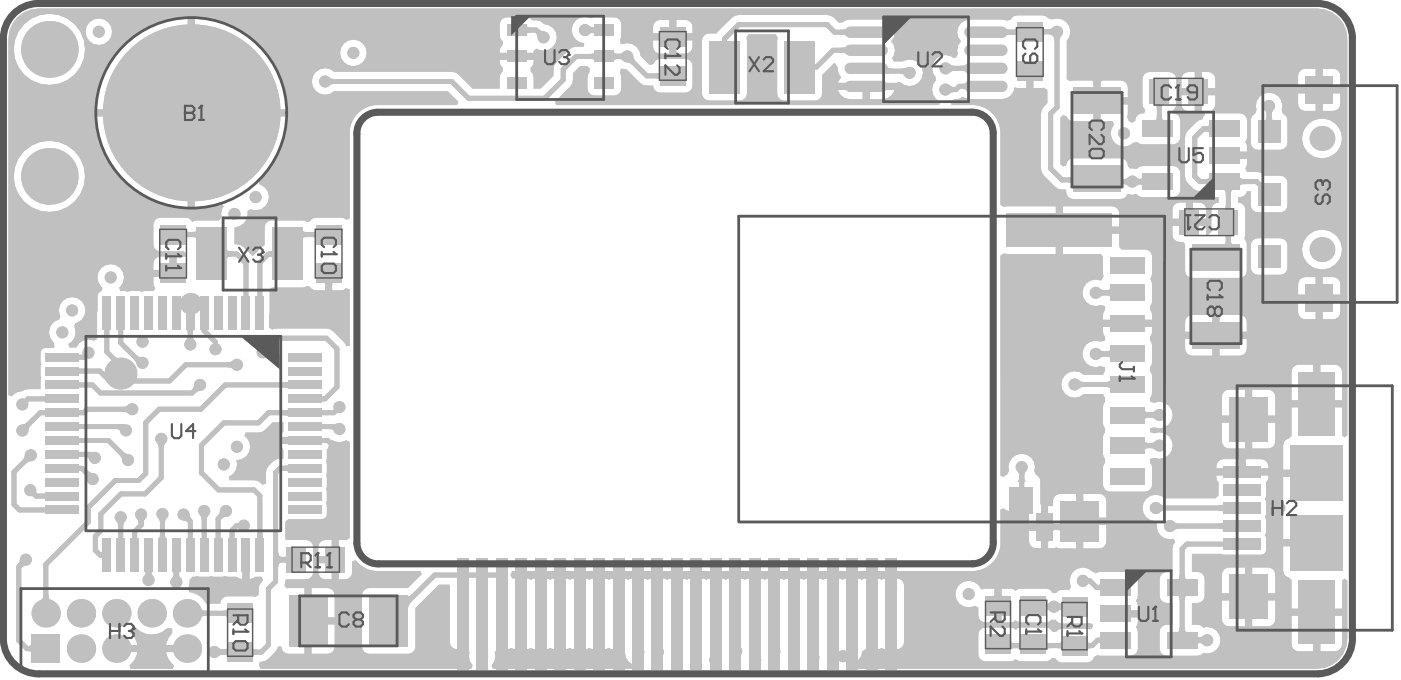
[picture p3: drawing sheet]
<svg xmlns="http://www.w3.org/2000/svg" width="84mm" height="41mm" viewBox="0 0 84 41" stroke-linecap="round" stroke-linejoin="round" font-family="sans-serif">
<path d="M21.7 7l.5-.2 .3-.1h35.5a1.24 1.24 0 0 1 1.3 1.2v24.4a1.25 1.25 0 0 1-1.3 1.3h-35.4a1.24 1.24 0 0 1-1.3-1.2v-24.5a1.27 1.27 0 0 1 .4-.9z" fill="none" stroke="#c0c0c0" stroke-width=".06"/>
<g fill="#c0c0c0">
<path d="M75.6 6.9h.3v.2l.1 .1h-.6l.2-.1z"/>
<path d="M75.5 6.6h.5l-.1 .3h-.3z"/>
<path d="M72.7 31.2h.3v-.1v.6v-.1l-.3-.1z"/>
<path d="M73.2 14.3h.3v.2l.1 .1h-.6l.1-.1z"/>
<path d="M73 14h.6l-.1 .1v.2h-.3l-.1-.2z"/>
<path d="M74 10.5l.1 .1 .2 .1v.3h-.2l-.1 .1z"/>
<path d="M73 11.3h.6l-.1 .1v.2h-.3l-.1-.2z"/>
<path d="M73.2 12.2h.3v.2l.1 .1h-.6l.1-.1z"/>
<path d="M70.4 37.4h.3v.2l.1 .1h-.5l.1-.1z"/>
<path d="M71.5 37.9v.1h.3v.3l-.3 .1v.1z"/>
<path d="M71.5 38l.3-.1v.5l-.3-.1z"/>
<path d="M70.3 35.5h.5l-.1 .1v.2h-.3v-.2z"/>
<path d="M70.4 34.3h.3v.2l.1 .1h-.5l.1-.1z"/>
<path d="M70.1 31.1l.3 .1v.3l-.3 .1z"/>
<path d="M68.6 24.6l.3-.1v.5l-.3-.1z"/>
<path d="M69 6.9h.3l.1 .2 .1 .1h-.6l.1-.1z"/>
<path d="M65.5 38h.2v.3h-.2z"/>
<path d="M65.4 34.9l.3-.1v.5l-.3-.1z"/>
<path d="M66 22.8h.2l.1-.2v.6l-.1-.1h-.2z"/>
<path d="M66 21l.2-.1 .1-.1v.6l-.1-.1h-.2z"/>
<path d="M65.6 20.9l.3 .1v.3l-.3 .1z"/>
<path d="M66 17.3h.2l.1-.1v.6l-.1-.1-.2-.1z"/>
<path d="M65.6 17.2l.3 .1v.3l-.3 .1z"/>
<path d="M67.9 10.7l.2-.1 .1-.1v.6l-.1-.1h-.2z"/>
<path d="M66.9 10.5v.1l.3 .1v.3h-.3v.1z"/>
<path d="M67 10.7l.3-.1v.5l-.3-.1z"/>
<path d="M67.8 10.6l.3 .1v.3l-.3 .1z"/>
<path d="M63.1 38.4l.2-.1 .1-.1v.6l-.1-.1h-.2z"/>
<path d="M64.9 38.2v.1l.3 .1v.3h-.3v.1z"/>
<path d="M62.4 38.2l.1 .1 .2 .1v.3h-.2l-.1 .1z"/>
<path d="M63.1 36h.2l.1-.1v.6l-.1-.1-.2-.1z"/>
<path d="M62.4 35.9l.1 .1h.2v.3l-.2 .1-.1 .1z"/>
<path d="M63.2 35.9l.2 .1v.3l-.2 .1z"/>
<path d="M62.4 36l.2-.1v.5l-.2-.1z"/>
<path d="M62.8 31.2l.1 .1h.2v.3h-.2l-.1 .1z"/>
<path d="M62 32.3h.6h-.1v.3h-.3v-.3z"/>
<path d="M63 31.3h.2l.1-.1v.5l-.1-.1h-.2z"/>
<path d="M64.4 22.7l.3 .1v.3l-.3 .1z"/>
<path d="M63.8 10.6l.2-.1 .1-.1v.6l-.1-.1h-.2z"/>
<path d="M62.2 1.6l.1 .1h.2v.3l-.2 .1-.1 .1z"/>
<path d="M62.8 2.1h.5l-.1 .3h-.3z"/>
<path d="M62.5 1.7l.3-.1v.5l-.3-.1z"/>
<path d="M60.3 38.2l.1 .1 .2 .1v.3h-.2l-.1 .1z"/>
<path d="M60.6 38.4l.3-.1v-.1v.6v-.1h-.3z"/>
<path d="M59.4 35.3h.3v.2l.2 .1h-.6l.1-.1z"/>
<path d="M59.1 34.5l.5-.3 .4 .3h-.2l-.1 .2h-.3l-.1-.2z"/>
<path d="M60.8 28.4h.3l.1 .3h.1h-.6h.1z"/>
<path d="M60.7 28.1h.5l-.1 .3h-.3z"/>
<path d="M60.4 1.8l.2-.1 .1-.1v.6l-.1-.1h-.2z"/>
<path d="M59.9 1.6l.1 .1 .4 .1v.3h-.4l-.1 .1z"/>
<path d="M57.3 3.9h.3l.1-.1v.6l-.1-.1-.3-.1z"/>
<path d="M57.3 5h.3l.1-.1v.5l-.1-.1h-.3z"/>
<path d="M56.7 5.1l.3 .1v.3l-.3 .1z"/>
<path d="M56.7 3.8l.3 .1v.3l-.3 .1z"/>
<path d="M51.9 34.6h.3v.3h.1h-.6h.1z"/>
<path d="M53 4v.1h.3l-.3 .3h-.2z"/>
<path d="M53.8 4.1l.3-.1-.1 .5-.3-.1z"/>
<path d="M49.4 38.3h.6l-.1 .1-.1 .2h-.2l-.1-.2z"/>
<path d="M50.6 38.3h.6l-.2 .1v.2h-.3v-.2z"/>
<path d="M50.5 38.9l.3-.1 .1 .3-.3 .2z"/>
<path d="M49.9 38.8l.2 .1-.1 .4-.3-.2z"/>
<path d="M50.1 1.8l.4-.1 .1-.1v.6l-.1-.1h-.4z"/>
<path d="M45.9 38.3h.6l-.1 .1v.2h-.3l-.1-.2z"/>
<path d="M46.1 38.3h.3l.1 .3h-.5z"/>
<path d="M47.2 34.6h.3l.1 .3h.1h-.6h.1z"/>
<path d="M42.4 38.3h.6l-.1 .1-.1 .2h-.3v-.2z"/>
<path d="M43.6 38.3h.6l-.1 .3h-.3v-.2z"/>
<path d="M43.8 38.3h.3l.1 .3h-.5z"/>
<path d="M42.5 38.8h.3l.1 .3h-.5z"/>
<path d="M39 38.3h.6l-.2 .1v.2h-.3v-.2z"/>
<path d="M39.1 38.4h.3l.1 .2h-.5z"/>
<path d="M40.3 34.6h.2l.1 .3h.1h-.6h.1z"/>
<path d="M39.1 4.4l.2-.1 .1-.1v.6l-.1-.1h-.2z"/>
<path d="M35.6 34.6h.3v.3h.1h-.5h.1z"/>
<path d="M37.4 3.7l.4-.3 .1 .2-.2 .3z"/>
<path d="M35.2 1.6h.2l.1-.1v.6l-.1-.1-.2-.1z"/>
<path d="M35.2 1.5l.3 .1v.3l-.3 .1z"/>
<path d="M33.3 34.6h.3v.3h.1h-.6h.1z"/>
<path d="M32.1 34.6h.3v.3h.2h-.6h.1z"/>
<path d="M32 2l.2-.3 .2 .2-.3 .3z"/>
<path d="M28.5 38.3h.6l-.1 .1-.1 .2h-.3v-.2z"/>
<path d="M28.6 38.6h.3l.1 .3h-.5z"/>
<path d="M29.8 34.6h.3v.3h.1h-.6h.1z"/>
<path d="M30.9 34.6h.3l.1 .3h.1h-.6h.1z"/>
<path d="M24.4 35.5v.1l.2-.1v.4l-.2 .4z"/>
<path d="M19.8 25.3h.3l-.2 .4-.2-.1z"/>
<path d="M19.3 16.9h.6l-.1 .1v.2h-.3l-.1-.2z"/>
<path d="M19.5 17.2h.3l.1 .3h-.5z"/>
<path d="M18 13.7l.1 .1h.2v.3l-.2 .1-.1 .1z"/>
<path d="M18.6 13.8h.2l.1-.1v.6l-.1-.1-.2-.1z"/>
<path d="M19.7 4.6l.2 .1v.3l-.2 .1z"/>
<path d="M15.1 38.6v.1l.3 .1v.3h-.3v.1z"/>
<path d="M15.4 31.8h.3l.1 .3h-.5z"/>
<path d="M16.9 27.8l.3-.1v.5l-.3-.1z"/>
<path d="M16.9 24.5l.3-.1v.5l-.3-.1z"/>
<path d="M16.9 22.8l.3-.1v.5l-.3-.1z"/>
<path d="M15.7 20.7l.3-.2 .2 .2-.2 .3z"/>
<path d="M16 15h.2v.4l-.2-.1z"/>
<path d="M13.3 38.7h.2l.1-.1v.6l-.1-.1-.2-.1z"/>
<path d="M13 38.6l.3 .1v.3l-.3 .1z"/>
<path d="M13.1 30.5l.4 .3-.3 .2-.2-.2z"/>
<path d="M11.9 30.7h.5l-.1 .3h-.3z"/>
<path d="M13.6 21.6l.3-.1v.5l-.3-.1z"/>
<path d="M13.6 14.9v.1h.3v.3h-.3v.1z"/>
<path d="M11.4 13.8h.3v-.1v.6v-.1l-.3-.1z"/>
<path d="M8.6 34.1h.5l-.1 .3h-.3z"/>
<path d="M10.3 34.1h.5l-.1 .3h-.3z"/>
<path d="M8.7 34.1h.3l.1 .2h-.5z"/>
<path d="M10.4 34.2h.3l.1 .3h-.5z"/>
<path d="M9.5 31.8h.3l.1 .3h-.4z"/>
<path d="M8.2 31h.5l-.1 .2h-.3z"/>
<path d="M9.4 30.9h.5l-.1 .3h-.3z"/>
<path d="M8.2 21.2l.2 .1-.2 .4-.2-.2z"/>
<path d="M6 33h.1v.3h-.1z"/>
<path d="M7 31.1h.5l-.1 .3h-.3z"/>
<path d="M5.2 27h.4l-.3 .4-.2-.1z"/>
<path d="M5 28.3l.3-.2 .2 .1-.3 .4z"/>
<path d="M7.2 27.2l.2-.2 .2 .1-.3 .3z"/>
<path d="M7 25.3h.4l-.2 .4-.3-.1z"/>
<path d="M7.4 24.3l.2-.1v.5l-.2-.1z"/>
<path d="M6.7 21.5l.2-.2 .3 .1-.4 .4z"/>
<path d="M1.6 38.5l.3-.1v.6l-.3-.2z"/>
<path d="M2.6 35.5h.3l.1 .3h-.6z"/>
<path d="M1.9 29.6l.2-.2 .2 .1-.2 .2z"/>
<path d="M1.5 27.2l.3 .3-.2 .1-.2-.2z"/>
<path d="M1.3 25.3l.3-.1 .2 .2-.1 .3z"/>
<path d="M72.7 30.2l.3-.1v-.1v.6v-.1h-.3z"/>
<path d="M69.2 30.1l.3 .1v.3l-.3 .1z"/>
<path d="M68.6 26.4l.3-.1v.5l-.3-.1z"/>
<path d="M70.9 19.9l.2-.1 .1-.1v.6l-.1-.1h-.2z"/>
<path d="M68.9 6.2h.6l-.1 .1-.1 .2h-.3v-.2z"/>
<path d="M50.1 2.9l.4-.1 .1-.1v.6l-.1-.1-.4-.1z"/>
<path d="M36.6 3.1l.1 .1h.2v.3l-.2 .1-.1 .1z"/>
<path d="M35.2 3.2h.2l.1-.1v.6l-.1-.1-.2-.1z"/>
<path d="M36.9 3.2l.3-.1v.5l-.3-.1z"/>
<path d="M16.8 33.2h.2l.1-.1v.6l-.1-.1-.2-.1z"/>
<path d="M16.6 32.9l.1 .3h.2v.3l-.2 .1-.1 .2-.3-.4z"/>
<path d="M16.6 32.9l.1 .3h.2v.3l-.2 .1-.1 .2-.2-.4z"/>
<path d="M12 36.3l.3 .1v.3l-.3 .2z"/>
<path d="M13.3 36.4h.2l.1-.1v.6l-.1-.1-.2-.1z"/>
<path d="M11.6 23l.3 .3-.2 .2-.2-.3z"/>
<path d="M9.4 26.4h.5l-.1 .3h-.3z"/>
<path d="M1.2 33.4l.3 .3-.2 .2-.2-.2z"/>
<path d="M68.3 24.5l.1 .1h.2v.3h-.2l-.1 .2z"/>
<path d="M68.3 19l.1 .1h.2v.3l-.2 .1-.1 .1z"/>
<path d="M71.9 10.7l.2-.1 .1-.1v.6l-.1-.1h-.2z"/>
<path d="M71.9 7.5h.2l.1-.1v.6l-.1-.1-.2-.1z"/>
<path d="M44.8 38.3h.6l-.1 .1-.1 .2h-.3v-.2z"/>
<path d="M48.2 38.3h.6l-.1 .1v.2h-.3v-.2z"/>
<path d="M44.9 38.8h.3l.1 .3h-.5z"/>
<path d="M48.4 38.7h.3l.1 .3h-.5z"/>
<path d="M41.4 34.6h.3v.3h.2h-.6h.1z"/>
<path d="M48.4 34.6h.3v.3h.1h-.6h.2z"/>
<path d="M37.8 38.3h.6l-.1 .1-.1 .2h-.3v-.2z"/>
<path d="M37.9 38.4h.3l.1 .3h-.5z"/>
<path d="M34.4 34.6h.3l.1 .3h.1h-.6h.1z"/>
<path d="M31.4 1.5l.1 .1h.2v.3l-.2 .1-.1 .1z"/>
<path d="M14.4 34.1h.5l-.1 .3h-.3z"/>
<path d="M14.5 34.5h.3l.1 .3h-.5z"/>
<path d="M7.8 37.5l.1-.1h.2a1.26 1.26 0 0 0 1.9 .1h.2l.1 .1v.2l-.2 .3-.2 .4h1.3v.4h-1.3a1.13 1.13 0 0 0 .5 .8l-.1 .2h-2.5l-.1-.2a1.14 1.14 0 0 0 .5-.8h-1.3v-.4h1.3l-.2-.4-.2-.4z"/>
<path d="M11 31.1l.3-.4 .1 .3-.2 .2z"/>
<path d="M11.2 20h.3l.1 .3h-.5z"/>
<path d="M11.1 19.6h.5l-.1 .3h-.3z"/>
<path d="M11.1 13.7v.1h.3v.3l-.3 .1v.1z"/>
<path d="M68.3 26.3l.1 .1h.2v.3l-.2 .1-.1 .1z"/>
<path d="M14.7 25.8a1.36 1.36 0 0 0 1.6-.6h.6v.5l-.1 .4h1.4v.4h-1.4l.1 .3v.6a1.01 1.01 0 0 0-1 .8v.6l-.2 .1-.3-.2-.2-.1h-1.5v-.2a.85 .85 0 0 0 .4-1 .78 .78 0 0 0 .8-.5 .78 .78 0 0 0-.3-.9z"/>
<path d="M16.1 17.3l.1-.1h1.8l.4-.1 .3 .2h.7v-1h.4v1a1.08 1.08 0 0 0 .9-.1l.2 .1v3.3l-.2 .1-.1-.1a1.83 1.83 0 0 0-1.1-1h-3l-.2 .1-.2-.2z"/>
<path d="M11.5 34.4h1.9h.7l.4 .1v-1.4h.4v1.4l.3-.1h.4l.1 .2a.81 .81 0 0 0-.3 .9l-.2 .1h-1.6a.43 .43 0 0 0-.4 .4h-.9a1.2 1.2 0 0 0-1-.7l-.1-.2 .1-.5z"/>
<path d="M19.6 26.4l-.1 1.1v2.6a.99 .99 0 0 1-.1 .8l-.2 .1h-2l-.2 .1v1.1h1.3a.43 .43 0 0 1 .4 .4v1.5a.43 .43 0 0 1-.4 .5h-1.3v.3l.1 .2h1.1v3.9h-1a.43 .43 0 0 1-.4-.4h-.2a1.28 1.28 0 0 1-1.1 .9l-.1 .2 .2 .2h12.5l.1-.2a.91 .91 0 0 1-.2-.8l-.1-.2h-.6a.43 .43 0 0 1-.5-.4v-3.4h-.6l-1.4 1.4v2.3a.43 .43 0 0 1-.4 .4h-2.4a.43 .43 0 0 1-.4-.4v-3.1a.43 .43 0 0 1 .4-.4h2.3l.9-.8-.1-.2-2.9-.1-.6-.3-.4-.3-.2 .1v.6a.43 .43 0 0 1-.4 .5h-.4v-2.4h.5l.2-.1v-5.7l-.2-.1a.71 .71 0 0 1-.9 0zM19.1 32.3l.3-.1h.4v1h-.8v-.6zM19 33.6h.8v1h-.4a.43 .43 0 0 1-.4-.5zM18.6 35.1h.9a.43 .43 0 0 1 .5 .4v1.3h-1.4zM18.6 37.3h1.4v1.3a.43 .43 0 0 1-.5 .4h-.9z"/>
<path d="M1 1a2.13 2.13 0 0 0-.5 1.5v21.1h.2l.3-.2a2.62 2.62 0 0 1 1.4-.2v-1.5a.99 .99 0 0 1 .1-.9h.2h.5v-.4a.78 .78 0 0 1 .3-1.3l.1-.3a.79 .79 0 0 1 .4-1 .79 .79 0 0 1 1 .5 .79 .79 0 0 1-.5 1v.2a.77 .77 0 0 1-.4 1v.2h.5a.78 .78 0 0 1 1-.4l.2-.1v-2.5l.1-.2 .2-.1v-.2a.79 .79 0 0 1-.1-1.2 .79 .79 0 0 1 1.2 0 .79 .79 0 0 1-.1 1.2l.1 .2h.4h1.6l.1-.2-.1-.3v-.4h1.1v-.2h.2v-1h.6v-.1l-.1-.2h-1.4a.43 .43 0 0 1-.4-.4v-1.2l.1-.3 .1-.1h1.7h.1l.3 .2 .2-.1h1.4l.1-.2v-.1l.2-.5-.2-.2-.9 .3h-.7v-5.5h5.5a5.6 5.6 0 0 1-1.7 3.9l.2 .2a.79 .79 0 0 1 .4 1.1 .79 .79 0 0 1-1.1 .4l-.1 .1v.2a.83 .83 0 0 1-.8 .8v1h.3l.8 .7 .7-.7v-1a.43 .43 0 0 1 .4-.5h1.8l.4 .1 .5-.2h1.5l.3 .1 .2-.1v-5.1a1.69 1.69 0 0 1 1.6-1.6h4.8v-.2l-.6-.7h-6.8l-.2 .2a.79 .79 0 0 1-1.1-.9 .79 .79 0 0 1 1.3-.4h7.1l.4 .2 .8 .8h1.6v-.7l.2-.3-.2-.7h2v.3l-.1 .1v.3l.1 .3v.7h.5l.7-.8 .1-.6a2.08 2.08 0 0 1 1.3-1.1h.4l.1-.2a.81 .81 0 0 1-.7-1.1 .81 .81 0 0 1 1.1-.4l1.3-.1a.43 .43 0 0 1 .5 .5l-.1 .8 .1 .3a.79 .79 0 0 1 1.1 .7l.6 .6 .2-.1 .1-.2 .3-.1h1.7l.2 .3v.1v1.2a.43 .43 0 0 1-.4 .4h-1.7l-.1-.1-.1-.3h-.6l-1-.9-.3-.1-.1 .3 .1 .9-.1 .3-.4 .1h-1.1a.43 .43 0 0 1-.4-.4v-.7l.1-.5-.1-.2h-.5l-.4 .5-.1 .6-.1 .2-.9 .9 .1 .2h22.8l.1-.2-.2-.2a.79 .79 0 0 1 0-1.1l-.2-.4a.79 .79 0 0 1 .2-.9 .79 .79 0 0 1 1 0l.1-.1 .2-.2v-.5l.1-.2-.1-.2a.75 .75 0 0 1 .7-1.1h2.2l.6-.3h1.5l.6 .3a.79 .79 0 0 1 .9 .3 .79 .79 0 0 1 0 .9v2.3l.2 .1h1.4v2.4h-1.2l-.7-.3-.1 .1v2.8l.1 .1h.2l.1-.3 .4-.2h2.8a.43 .43 0 0 1 .4 .5l.2 .2h.3l.4-.2h2l.1 .1 .1 .3v1a.43 .43 0 0 1-.4 .5h-1.8l-.4-.2h-.5l-.1 .1-.3 .2-3-.1a.47 .47 0 0 1-.3-.5h-.4a1.9 1.9 0 0 1-1.1-1.2v-3.3l.1-.2 .3-.4v-.8l-.2-.2-.6 .1v-1.1h-.5v1.1l-.7-.1a.74 .74 0 0 1-.7 .7h-1.9l-.5-.1-.6 .3v.2h1.2a1.68 1.68 0 0 1 1.7 1.6v4.3l.2 .1h3.1v2.9l-3.1-.1-.2 .1v13.2h.2l.2-.1 .1-.2v-.2a.79 .79 0 0 1 .9-.8 .79 .79 0 0 1 .6 1l.4 .6v2.5h-.7v-.6l-.1-.1h-1.1l-.3-.2-.2 .1v2.1a1.69 1.69 0 0 1-1.6 1.6h-27.5l-.1 .2 .1 .2h.3v4.2l-.4-.1-.8 .2-.2 .1v.5l-.2 .3 .1 .2h8.5v-.2h-.1a.78 .78 0 0 1-.5-.8l-.2-.2h-.5l-.3-.1-.3 .1v-4.2l.3 .1a1.44 1.44 0 0 1 1.1-.1h.2a1.44 1.44 0 0 1 1.1 .1 1.44 1.44 0 0 1 1-.1l.1 .1 .4-.1v2.1h.4v-2.1l.4 .1 .4-.1v2.1h.4v-2.1l.3 .1 .1-.1a1.44 1.44 0 0 1 1.1 .1 1.44 1.44 0 0 1 1.1-.1h.2a1.44 1.44 0 0 1 1 .1 1.44 1.44 0 0 1 1.1-.1l.1 .1 .4-.1v2.1h.4v-2.1l.4 .1 .3-.1v2.1h.5v-2.1l.3 .1 .1-.1a1.44 1.44 0 0 1 1.1 .1 1.44 1.44 0 0 1 1.1-.1v.1l.4-.1v4.2h-.1l-.3 .2a1.16 1.16 0 0 1-.5 .8l.1 .2h27.7a1.83 1.83 0 0 0 1.7-2v-3.3l-.2-.1-.1 .1v1.7h-3v-1.7l-.2-.2a.41 .41 0 0 1-.3-.4v-1.4h2v-.4h-2v-1.6a.55 .55 0 0 0 0-.7v-1.5h2v-.4h-2v-1.6l.5-.4v-1.7h3v1.7l.1 .1 .2-.1v-23.8a1.79 1.79 0 0 0-1.8-1.7h-76.4l-.8 .2zM29.9 1.2l.4-.2h1.1l.4 .2a.72 .72 0 0 1 .7 .2 .79 .79 0 0 1 .7 1.1 .79 .79 0 0 1-1.2 .4l-.2 .1v.2h-2l.1-.3 .1-.2-.1-.3a1.35 1.35 0 0 1 0-1.1zM42 2.1l.3-.1h.5l.9-.9 .4-.2h5.3h.2l.5 .4 .6-.1h1.9a.76 .76 0 0 1 .8 .4 .76 .76 0 0 1-.2 .9 .75 .75 0 0 1 0 1l.1 .2h.6a.79 .79 0 0 1 1 .2 .79 .79 0 0 1-.1 1 .79 .79 0 0 1-1.1 0h-3.7l.2-.3-.2-.2a.59 .59 0 0 0-.2-.6l-.7 .7v1.1a.43 .43 0 0 1-.5 .4h-1.8a.43 .43 0 0 1-.4-.4v-3.3l-.1-.2h-1.6l-.2 .2 .1 3.3a.43 .43 0 0 1-.5 .4h-1.8a.43 .43 0 0 1-.4-.4v-3.2zM39.1 1.3l.3-.1h.5v.8h-.9v-.4zM40.4 1.2h.5a.43 .43 0 0 1 .4 .4v.4h-.9zM5.1 1.9a.8 .8 0 0 1 1.6 0 .8 .8 0 0 1-1.6 0zM39 2.4h.9v.8h-.5a.43 .43 0 0 1-.4-.4zM40.4 2.4h.9v.4a.43 .43 0 0 1-.4 .4h-.5zM20.3 3.2a.8 .8 0 0 1 1.6 0 .8 .8 0 0 1-1.6 0zM.8 2.9a2.15 2.15 0 0 1 4.3 0 2.15 2.15 0 0 1-4.3 0zM77.6 4.2l.3-.1h.6v1h-1v-.6zM78.9 4.1h.7a.43 .43 0 0 1 .4 .4v.6h-1.1zM70.6 4.4l.3-.1h.4v1h-.8v-.6zM71.7 4.3h.4a.43 .43 0 0 1 .4 .4v.6h-.8zM65.7 4.8h1.2a.43 .43 0 0 1 .4 .4v.6h-1.6zM50 5.4h1.5v.5h-.8a.73 .73 0 0 1-.7-.5zM51.9 5.4h1.5a.73 .73 0 0 1-.8 .5h-.7zM7.4 2.7a5.6 5.6 0 0 1 3.8-1.7v5.5h-5.5a5.6 5.6 0 0 1 1.7-3.8zM11.6 1a5.7 5.7 0 0 1 5.5 5.5h-5.5zM77.5 5.6h1v1h-.6a.43 .43 0 0 1-.4-.4zM78.9 5.6h1.1v.6a.43 .43 0 0 1-.4 .4h-.7zM70.5 5.7h.8v.9h-.4a.43 .43 0 0 1-.4-.4zM65.7 6.2h1.6v.8l.1 .2 .1 .1 .2-.1a.44 .44 0 0 1 .6-.4v-.3l-.1-.3v-1.5a.43 .43 0 0 1 .4-.4h1.2a.43 .43 0 0 1 .4 .4v1.5l-.2 .4 .1 .2a.41 .41 0 0 1 .3 .4v1a.43 .43 0 0 1-.4 .4h-1.8l-.3-.1h-.3a.79 .79 0 0 1-1.1 0 .79 .79 0 0 1 0-1.1l-.1-.2h-.7zM75.2 5.8a.79 .79 0 0 1 .9-.2 .79 .79 0 0 1 .4 1l.3 .6v1.3a.43 .43 0 0 1-.4 .4h-1.3a.43 .43 0 0 1-.5-.4v-1.3l.2-.3a.41 .41 0 0 0 .1-.6l.1-.3zM77.7 8.3a1.2 1.2 0 0 1 2.4 0 1.2 1.2 0 0 1-2.4 0zM5.7 6.9h5.5v5.5a5.7 5.7 0 0 1-5.5-5.5zM.8 10.5a2.15 2.15 0 0 1 4.3 0 2.15 2.15 0 0 1-4.3 0zM70.1 12.2l.3-.1h.4v.9h-.8v-.5zM71.2 12.1h.4a.43 .43 0 0 1 .4 .4v.5h-.8zM63.4 12.3h3a.43 .43 0 0 1 .4 .4v.8h-3.4zM77.7 14.9a1.2 1.2 0 0 1 2.4 0 1.2 1.2 0 0 1-2.4 0zM9.3 15.4l.3-.1h.5v.8h-.9v-.4zM74.8 14.3l.3-.1h1.3a.43 .43 0 0 1 .4 .4v1.4a.43 .43 0 0 1-.4 .4h-1.3a.43 .43 0 0 1-.5-.4v-1.4zM71.7 5.7h.8v.5l-.1 .3v.3h1.6a.43 .43 0 0 1 .4 .4v1l-.1 .3 .1 .5h-1.3v.5h1.3l-.1 .5 .1 .3h.8l.3 .2h.9a.43 .43 0 0 1 .4 .4v1.3a.43 .43 0 0 1-.4 .5h-1.3a.43 .43 0 0 1-.5-.5v-.8h-.2a.43 .43 0 0 1-.5 .4v.3a.43 .43 0 0 1 .4 .4v1.5l-.1 .2 .2 .4v1.6a.43 .43 0 0 1-.4 .4h-2.8a.43 .43 0 0 1-.5-.4v-1.6l-.1-.2a.49 .49 0 0 1-.6-.4v-.5h2v.5h.1l.2-.2v-1.3a.43 .43 0 0 1 .4-.4v-.3h-.5a.41 .41 0 0 1-.4-.4 1.08 1.08 0 0 1-1.1-.9v-2.3a1.53 1.53 0 0 1 1.1-1.1l.1-.2-.1-.3h-.1zM77.6 16.7l.3-.2h.6v1.1h-1v-.6zM78.9 16.5h.7a.43 .43 0 0 1 .4 .5v.6h-1.1zM63.4 13.9h3.4v.8l.1 .2h1.4a.43 .43 0 0 1 .5 .4v1l-.2 .3 .2 .4v1a.7 .7 0 0 0 0 .8v.3h-3l.1-.8-.2-.1a.81 .81 0 0 1-1.1-.8 .81 .81 0 0 1 1.1-.7l.2-.2-.1-1.2-.1-.1h-2.3zM77.5 18h1v1h-.6a.43 .43 0 0 1-.4-.4zM78.9 18h1.1v.6a.43 .43 0 0 1-.4 .4h-.7zM70.8 18.9l.4-.1h1.2v1h-1.7v-.6zM72.8 18.8h1.2a.43 .43 0 0 1 .4 .4v.6h-1.6zM70.7 20.2h1.7v1h-1.2a.43 .43 0 0 1-.5-.4zM72.8 20.2h1.6v.6a.43 .43 0 0 1-.4 .4h-1.2zM65.8 19.5h3v.3a.7 .7 0 0 0 0 .8v1a.7 .7 0 0 0 0 .8v1l-.2 .6h.3a.79 .79 0 0 1 1.1 .8 .79 .79 0 0 1-1.1 .7l-.3 .1v.2l.3 .1a.79 .79 0 0 1 1.1 .7 .79 .79 0 0 1-1.1 .7l-.3 .1 .2 .5v1a.43 .43 0 0 1-.5 .4h-2a.43 .43 0 0 1-.5-.4v-1a.71 .71 0 0 0 0-.8v-1a.71 .71 0 0 0 0-.8v-1a.63 .63 0 0 0 0-.8h-1.1a.79 .79 0 0 1-1.1 0 .79 .79 0 0 1 0-1.1 .79 .79 0 0 1 1.1 0h1.1l.1-.5-.2-.1a.79 .79 0 0 1-1.1-.7 .79 .79 0 0 1 1.1-.7l.2-.1zM77.2 21.9l.3-.1h.9v2.1h-1.3v-1.7zM78.8 21.8h.9a.43 .43 0 0 1 .4 .4v1.7h-1.3zM73 23.4l.4-.2h.9v1.6h-1.4v-1.1zM74.7 23.2h1a.43 .43 0 0 1 .4 .5v1.1h-1.4zM72.9 25.2h1.4v1.6h-.9a.43 .43 0 0 1-.5-.5zM74.7 25.2h1.4v1.1a.43 .43 0 0 1-.4 .5h-1zM72.7 27.5l.3-.1h.9v.5h-1.3zM74.4 27.4h.9a.45 .45 0 0 1 .4 .5h-1.3zM64.6 29.5h1a.43 .43 0 0 1 .4 .4v1h-1.4zM68.4 29.7a.79 .79 0 0 1 1.1 0h3l.2-.1v-.8l-.1-.2v-.2h3.1l-.2 .4 .1 .8-.1 .2 .1 .2v.6l-.1 .2 .1 .3v.6l-.1 .2 .1 .2v.7l-.1 .2-.2 .1-4.2-.1v1.1a.59 .59 0 0 1 .8 .3v1.1a.43 .43 0 0 1-.4 .5h-.4v1.3a.59 .59 0 0 1 .7 .2 .79 .79 0 0 1 1 .7 .79 .79 0 0 1-1 .7l-.3 .2h-1.9a.43 .43 0 0 1-.4-.4v-1a.43 .43 0 0 1 .4-.4h.4v-1.3a.59 .59 0 0 1-.8-.3v-1.1a.43 .43 0 0 1 .4-.5h.4v-1.4l.1-.4-.1-.2a.77 .77 0 0 1-1-.8v-.2a.79 .79 0 0 1-.8-.5 .79 .79 0 0 1 .2-.9zM61.4 31.7h.7v1a.53 .53 0 0 1-.7-.4zM63 29.6l.3-.1h.9v3.2h-.9l-.3-.1-.5 .1v-2.5h.3l.1-.5zM64.6 31.3h1.4v1a.43 .43 0 0 1-.4 .4h-1zM59.8 35.1h.5l.3 .1 .3-.1h1.5l.2 .1 .2 .2h.2l.2-.2h.6l.1-.2a.82 .82 0 0 1 .3-1 .82 .82 0 0 1 1.1 .1l.1 .1 .2-.1h1.9a.43 .43 0 0 1 .4 .5v.9l-.1 .3 .1 .6h-1.3v.4h1.3l-.1 .6 .1 .3v1a.43 .43 0 0 1-.4 .4h-2l-.2 .1a.41 .41 0 0 1-.4 .3h-1.5h-.2l-.2-.2a.31 .31 0 0 0-.4 .1l-1.7 .1-.3-.2-.3 .2h-1.5a.43 .43 0 0 1-.4-.5v-1.1a.43 .43 0 0 1 .4-.5h1.5l.3 .2 .3-.2h1.5l.2 .1 .2 .2a.31 .31 0 0 0 .4-.2h1.9l.1-.2-.2-.1h-1.8a.42 .42 0 0 0-.6-.1h-1.7l-.3-.1-.3 .1h-.5zM31.3 34.5l.4 .1 .3-.1v4.2l-.3-.1-.4 .1zM33.6 34.5l.4 .1 .4-.1v4.2l-.4-.1-.4 .1zM32.5 34.5l.3 .1 .4-.1v4.2l-.4-.1-.3 .1zM34.8 34.5l.4 .1 .3-.1v4.2l-.3-.1-.4 .1zM52.2 34.5l.4 .1a1.44 1.44 0 0 1 1.1-.1l.2 .3 .1 .1v3.4a.43 .43 0 0 1-.5 .4h-.6l-.3-.1-.4 .1zM57.2 34.9a.87 .87 0 0 1 1.4 .3l.7-.1v2h-.5a.43 .43 0 0 1-.4-.4v-.4l-.2-.2a.79 .79 0 0 1-1-.2 .79 .79 0 0 1 0-1zM73 34l.4-.1h.9v1.5h-1.4v-1.1zM74.7 33.9h1a.43 .43 0 0 1 .4 .4v1.1h-1.4zM72.9 35.8h1.4v1.6h-.9a.43 .43 0 0 1-.5-.5zM74.7 35.8h1.4v1.1a.43 .43 0 0 1-.4 .5h-1zM77.1 36.7h1.3v2.2h-.9a.43 .43 0 0 1-.4-.5zM78.8 36.7h1.3v1.7a.43 .43 0 0 1-.4 .5h-.9z"/>
</g>
<path d="M21.7 7l.5-.2 .3-.1h35.5a1.24 1.24 0 0 1 1.3 1.2v24.4a1.25 1.25 0 0 1-1.3 1.3h-35.4a1.24 1.24 0 0 1-1.3-1.2v-24.5a1.27 1.27 0 0 1 .4-.9z" fill="none" stroke="#c0c0c0" stroke-width=".06"/>
<g fill="none" stroke="#c0c0c0" stroke-width=".3">
<path d="M6.4 18.7v2.3l.8 .8M7.2 18.7v1.8l1.2 1.1h.1M10.3 14h2.6M11.4 18.7v1.9M12.2 18.7l-.1 .1h.1v.9l.7 .7v.4M12.7 15.2h1.4l.6 .5v3M16.9 14h2.7M17.1 15.2h-1.1l-.5 .5v3M19.6 16.3v1.4M30.8 1.8h1.2l.4 .4M34.9 1.8h1.2l-.1 .1M40.2 4.5h-1.6l-1.2-1.1h-3l-.8 .7v.7l-1.1 1.1h-4.5l-1-1h-7.6"/>
<path d="M51.7 1.9h-1.9l-.4-.4h-5.3l-.9 .8v1.7M51.7 4.1l.2 .1h2.3l.1 .1M51.7 3h-2l-1 1h-1M56.4 4.1h2.4M58.8 1.9h4.3v4.5l-.4 .4v3.3l.7 .6 5.7 .1M58.8 5.2h-1.6l-.2 .1h-.6M65.4 17.5h1.9M67.3 19.3h2l.7 .7h2.6M69.2 5.5v2.1l-.1 .1M73.1 10.8l.2 .3v3.5l-.7 .8M73.1 7.7h-1.3l-.5 .5v2.3l.3 .3h3.4l.7 .8M75.7 6.3v1.5"/>
<path d="M1.5 33.4l-.4 .4v4.4l.5 .5h1.1M1.8 29.2l.4 .4h1.5M1.8 27.2l-1 1v1.9l.4 .3h2.5l-.1 .1M3.7 23.8h-2l-.4 .3M3.7 25.5h3.6l.2 .2M3.7 26.3h2.8l1.1 1.1M3.7 27.9h1.2l.6 .7M3.7 27.1h1.7l.3 .2v-.2M3.7 23h1.8l.5 .4h5.5l.4-.4M5.3 21l-.3 .3h-1.3M5.7 27.1h.1M7.2 30.9v2.2"/>
<path d="M7.9 24.4h-2.7l-.2 .2h-2.6l-1.1 1.1M8.4 30.7v.6l-.4 .4v1.4M8.9 33.1v1.5M9.6 26.2v2.3l-.9 1h-1.5l-1.2 1.2v1l-.3 .3v.8l.3 .3h.4M9.7 30.7v2.4M10.5 33.1v1.6M11 30.7l.4 .4v2M11.2 36.6h3.1M12.2 30.5v2.6M13.5 30.5l-.5 .5v2.1M14.1 38.9h.1M14.1 38.7v.2"/>
<path d="M14.1 21.8h-3l-1 .9h-3.6l-.5-.6h-2.3M14.6 31.4h-.5l-.3 .2v1.5M14.7 33.1v1.9M15.7 21l.8-.8h3l.6 .6v2.3l-.7 .7h-1.2M16.4 33.4h.1M16.4 33.4h1.3M18.2 25.5h1.9l.2 .1M18.2 26.3h1.4l.4 .5M18.2 27.9h-1.5l-.3 .3v6.5l-.4 .4v3.4l-.4 .4h-2.8M18.2 23h-4.8l-1.4 1.4h-2.5l-.8 .8v3l-.4 .5h-1.4l-1.6 1.6v.9l-2.6 2.5v2.9M18.4 37v.1M20.3 24.4v-.1l-.4 .3h-3.9l-.6 .6h-2l-1.4 1.4v1.6l1 1h2.2l.3 .4v3.5"/>
<path d="M28.8 36.6v2.5M29.9 36.6v-2.1l-.2-.2h-3.8l-2.7 2.7M32.3 34.3v2.3M33.3 34.3l.1 .1v2.2M34.6 34.3v2.3M34.6 34.3h.1M35.6 34.3l.1 .1v2.2M38.1 36.6v2.3M39.2 36.6l-.1 .1 .2 .1v2.2M40.5 34.3l-.1 .1v2.2M41.6 34.3h.1M41.6 34.3v2.3"/>
<path d="M42.7 36.6v2.8M43.9 36.6v2.3M45.1 36.6h.1M45.1 36.6v2.8M46.2 36.6v2.3M47.5 34.3l-.1 .1v2.2M48.5 34.3v4.9M49.7 36.6v2.3l.3 .2h.6l.3-.2v-2.3M51.9 34.3l.1 .1v2.2M59.6 34.3v1.8M61 27.9v1.5M61.7 36.2h2.4"/>
<path d="M64.1 22.9h3.2M64.4 31.1l-.3 .4h-1.8v2.3l-.5 .5h-30.6l-.1 .1v2.2M64.6 34.7h.4l.4 .3h1.2M65.4 21.1h1.9M66.6 38.2h-1.1l-.3 .3h-5.6M67.3 24.8h1.9M67.3 26.6h1.9M69 30.3h5.1M69.8 31.4h4.3M74.1 32.5h-3.3l-.3 .2v5.5h1.5M74.5 25l-.4 .4"/>
</g>
<g fill="#c0c0c0">
<circle cx="20.3" cy="28.6" r=".36"/>
<circle cx="56.4" cy="5.3" r=".36"/>
<circle cx="5.7" cy="27.3" r=".36"/>
<circle cx="5.5" cy="28.6" r=".36"/>
<circle cx="7.5" cy="25.7" r=".36"/>
<circle cx="7.6" cy="27.4" r=".36"/>
<circle cx="7.9" cy="24.4" r=".36"/>
<circle cx="14.1" cy="21.8" r=".36"/>
<circle cx="63.1" cy="1.9" r=".36"/>
<circle cx="12.8" cy="38.9" r=".36"/>
<circle cx="61" cy="27.9" r=".36"/>
<circle cx="57.8" cy="35.4" r=".36"/>
<circle cx="16.6" cy="18.4" r=".36"/>
<circle cx="19.6" cy="12" r=".36"/>
<circle cx="15.3" cy="14.4" r=".36"/>
<circle cx="20.3" cy="25.6" r=".36"/>
<circle cx="20.3" cy="24.3" r=".36"/>
<circle cx="5.3" cy="21" r=".36"/>
<circle cx="9.6" cy="26.2" r=".36"/>
<circle cx="3.7" cy="19.8" r=".36"/>
<circle cx="7.2" cy="21.8" r=".36"/>
<circle cx="8.9" cy="34.6" r=".36"/>
<circle cx="14.5" cy="31.4" r=".36"/>
<circle cx="13.5" cy="30.5" r=".36"/>
<circle cx="12.2" cy="30.5" r=".36"/>
<circle cx="11" cy="30.7" r=".36"/>
<circle cx="7.2" cy="30.9" r=".36"/>
<circle cx="8.4" cy="30.7" r=".36"/>
<circle cx="10.5" cy="34.7" r=".36"/>
<circle cx="4.8" cy="36.6" r=".36"/>
<circle cx="4.8" cy="38.7" r=".36"/>
<circle cx="6.9" cy="38.7" r=".36"/>
<circle cx="37.4" cy="3.4" r=".36"/>
<circle cx="65.5" cy="4.6" r=".36"/>
<circle cx="8.5" cy="20.4" r=".36"/>
<circle cx="15.7" cy="21" r=".36"/>
<circle cx="15.3" cy="11.8" r=".36"/>
<circle cx="9.7" cy="30.7" r=".36"/>
<circle cx="54.3" cy="4.3" r=".36"/>
<circle cx="56.4" cy="4.1" r=".36"/>
<circle cx="78.7" cy="17.8" r=".36"/>
<circle cx="78.7" cy="5.4" r=".36"/>
<circle cx="62.9" cy="36.2" r=".36"/>
<circle cx="64.6" cy="34.7" r=".36"/>
<circle cx="5.9" cy="1.9" r=".36"/>
<circle cx="32.4" cy="2.2" r=".36"/>
<circle cx="34.9" cy="1.8" r=".36"/>
<circle cx="67.1" cy="8" r=".36"/>
<circle cx="69" cy="30.3" r=".36"/>
<circle cx="69.8" cy="31.4" r=".36"/>
<circle cx="69.2" cy="26.6" r=".36"/>
<circle cx="69.2" cy="24.8" r=".36"/>
<circle cx="65.4" cy="21.1" r=".36"/>
<circle cx="65.4" cy="17.5" r=".36"/>
<circle cx="19.6" cy="17.7" r=".36"/>
<circle cx="74.5" cy="24.2" r=".36"/>
<circle cx="74" cy="35.6" r=".36"/>
<circle cx="78.6" cy="32.4" r=".36"/>
<circle cx="78.6" cy="28.2" r=".36"/>
<circle cx="78.6" cy="24.1" r=".36"/>
<circle cx="62.2" cy="19.2" r=".36"/>
<circle cx="28.8" cy="39.1" r=".36"/>
<circle cx="50.3" cy="39.1" r=".36"/>
<circle cx="64.1" cy="22.9" r=".36"/>
<circle cx="72" cy="38.2" r=".36"/>
<circle cx="75.7" cy="6.3" r=".36"/>
<circle cx="21.1" cy="3.2" r=".36"/>
<circle cx="79" cy="36.5" r=".36"/>
<circle cx="14" cy="12.8" r=".36"/>
<circle cx="1.3" cy="24.1" r=".36"/>
<circle cx="46.2" cy="38.9" r=".36"/>
<circle cx="45.1" cy="39.4" r=".36"/>
<circle cx="43.9" cy="38.9" r=".36"/>
<circle cx="42.7" cy="39.4" r=".36"/>
<circle cx="39.3" cy="38.9" r=".36"/>
<circle cx="11.9" cy="23" r=".36"/>
<circle cx="11.4" cy="20.6" r=".36"/>
<circle cx="14.1" cy="26.7" r=".36"/>
<circle cx="13.4" cy="27.7" r=".36"/>
<circle cx="1.8" cy="29.2" r=".36"/>
<circle cx="19.4" cy="4.9" r=".36"/>
<circle cx="6.6" cy="16.6" r=".36"/>
<circle cx="67.6" cy="10.8" r=".36"/>
<circle cx="48.5" cy="39.2" r=".36"/>
<circle cx="1.5" cy="33.4" r=".36"/>
<circle cx="12.9" cy="20.8" r=".36"/>
<circle cx="38.1" cy="38.9" r=".36"/>
<circle cx="4.3" cy="18.5" r=".36"/>
<circle cx="1.8" cy="27.2" r=".36"/>
<circle cx="1.3" cy="25.7" r=".36"/>
<circle cx="8.5" cy="21.6" r=".36"/>
<circle cx="14.7" cy="35" r=".36"/>
<circle cx="78.9" cy="14.9" r=".74"/>
<circle cx="78.9" cy="8.3" r=".74"/>
<circle cx="11.4" cy="18.1" r=".63"/>
<circle cx="7.2" cy="22.3" r=".95"/>
<circle cx="2.9" cy="2.9" r="1.69"/>
<circle cx="2.9" cy="10.5" r="1.69"/>
<circle cx="9.1" cy="36.6" r=".84"/>
<circle cx="2.7" cy="36.6" r=".84"/>
</g>
<g fill="#c0c0c0">
<path d="M72.2 10.3h1.8v1h-1.8z" fill-rule="evenodd"/>
<path d="M72.2 7.2h1.8v1h-1.8z" fill-rule="evenodd"/>
<path d="M69.6 37.7h1.9v1h-1.9z" fill-rule="evenodd"/>
<path d="M69.6 34.6h1.9v.9h-1.9z" fill-rule="evenodd"/>
<path d="M65.6 37.7h1.9v1h-1.9z" fill-rule="evenodd"/>
<path d="M65.6 34.6h1.9v.9h-1.9z" fill-rule="evenodd"/>
<path d="M66.3 27.9h2v1h-2z" fill-rule="evenodd"/>
<path d="M66.3 24.3h2v1h-2z" fill-rule="evenodd"/>
<path d="M66.3 20.6h2v1h-2z" fill-rule="evenodd"/>
<path d="M66.3 17h2v1h-2z" fill-rule="evenodd"/>
<path d="M66.3 15.3h2v1h-2z" fill-rule="evenodd"/>
<path d="M63.4 37.9h1.5v1.2h-1.5z" fill-rule="evenodd"/>
<path d="M58.8 37.9h1.5v1.1h-1.5z" fill-rule="evenodd"/>
<path d="M39.4 3.9h1.5v1.2h-1.5z" fill-rule="evenodd"/>
<path d="M39.4 1.6h1.5v1.2h-1.5z" fill-rule="evenodd"/>
<path d="M35.5 4.6h1.1v.7h-1.1z" fill-rule="evenodd"/>
<path d="M35.5 1.5h1.1v.6h-1.1z" fill-rule="evenodd"/>
<path d="M18.9 13.4h1.5v1.2h-1.5z" fill-rule="evenodd"/>
<path d="M15.3 17.7h.5v2h-.5z" fill-rule="evenodd"/>
<path d="M11.9 17.7h.5v2h-.5z" fill-rule="evenodd"/>
<path d="M12.8 17.7h.5v2h-.5z" fill-rule="evenodd"/>
<path d="M13.6 17.7h.5v2h-.5z" fill-rule="evenodd"/>
<path d="M8.6 17.7h.5v2h-.5z" fill-rule="evenodd"/>
<path d="M9.4 17.7h.5v2h-.5z" fill-rule="evenodd"/>
<path d="M10.3 17.7h.5v2h-.5z" fill-rule="evenodd"/>
<path d="M6.1 17.7h.5v2h-.5z" fill-rule="evenodd"/>
<path d="M7 17.7h.5v2h-.5z" fill-rule="evenodd"/>
<path d="M1.9 37.9h1.7v1.6h-1.7z" fill-rule="evenodd"/>
<path d="M72.7 12.5h1.2v1.5h-1.2z" fill-rule="evenodd"/>
<path d="M72.2 8.8h1.8v1h-1.8z" fill-rule="evenodd"/>
<path d="M70.4 12.5h1.2v1.5h-1.2z" fill-rule="evenodd"/>
<path d="M65.6 36.1h1.9v1h-1.9z" fill-rule="evenodd"/>
<path d="M66.3 26.1h2v1h-2z" fill-rule="evenodd"/>
<path d="M66.3 22.4h2v1h-2z" fill-rule="evenodd"/>
<path d="M66.3 18.8h2v1h-2z" fill-rule="evenodd"/>
<path d="M63.4 35.6h1.5v1.2h-1.5z" fill-rule="evenodd"/>
<path d="M58.8 35.5h1.5v1.2h-1.5z" fill-rule="evenodd"/>
<path d="M42.3 2.4h1.8v3.2h-1.8z" fill-rule="evenodd"/>
<path d="M35.5 3h1.1v.7h-1.1z" fill-rule="evenodd"/>
<path d="M19.4 32.6h1.2v1.5h-1.2z" fill-rule="evenodd"/>
<path d="M18.9 15.7h1.5v1.2h-1.5z" fill-rule="evenodd"/>
<path d="M15.3 32.1h.5v2h-.5z" fill-rule="evenodd"/>
<path d="M13.6 32.1h.5v2h-.5z" fill-rule="evenodd"/>
<path d="M12.8 32.1h.5v2h-.5z" fill-rule="evenodd"/>
<path d="M11.9 32.1h.5v2h-.5z" fill-rule="evenodd"/>
<path d="M11.7 13.6h1.9v3.1h-1.9z" fill-rule="evenodd"/>
<path d="M8.6 32.1h.5v2h-.5z" fill-rule="evenodd"/>
<path d="M9.4 32.1h.5v2h-.5z" fill-rule="evenodd"/>
<path d="M10.3 32.1h.5v2h-.5z" fill-rule="evenodd"/>
<path d="M6.1 32.1h.5v2h-.5z" fill-rule="evenodd"/>
<path d="M7 32.1h.5v2h-.5z" fill-rule="evenodd"/>
<path d="M52.9 33.3h.6v6.6h-.6z" fill-rule="evenodd"/>
<path d="M50.5 33.3h.7v6.6h-.7z" fill-rule="evenodd"/>
<path d="M49.4 33.3h.6v6.6h-.6z" fill-rule="evenodd"/>
<path d="M47 33.3h.7v6.6h-.7z" fill-rule="evenodd"/>
<path d="M45.9 33.3h.6v6.6h-.6z" fill-rule="evenodd"/>
<path d="M43.6 33.3h.6v6.6h-.6z" fill-rule="evenodd"/>
<path d="M42.4 33.3h.7v6.6h-.7z" fill-rule="evenodd"/>
<path d="M40.1 33.3h.6v6.6h-.6z" fill-rule="evenodd"/>
<path d="M38.9 33.3h.7v6.6h-.7z" fill-rule="evenodd"/>
<path d="M36.6 33.3h.6v6.6h-.6z" fill-rule="evenodd"/>
<path d="M35.4 33.3h.7v6.6h-.7z" fill-rule="evenodd"/>
<path d="M31.9 33.3h.7v6.6h-.7z" fill-rule="evenodd"/>
<path d="M33.1 33.3h.7v6.6h-.7z" fill-rule="evenodd"/>
<path d="M28.4 33.3h.7v6.6h-.7z" fill-rule="evenodd"/>
<path d="M29.6 33.3h.7v6.6h-.7z" fill-rule="evenodd"/>
<path d="M22 35.5h2.4v3.1h-2.4z" fill-rule="evenodd"/>
<path d="M73 31.1h2.3v.6h-2.3z" fill-rule="evenodd"/>
<path d="M73 32.1h2.3v.7h-2.3z" fill-rule="evenodd"/>
<path d="M73 28.9h2.3v.7h-2.3z" fill-rule="evenodd"/>
<path d="M73 27.8h2.3v.7h-2.3z" fill-rule="evenodd"/>
<path d="M73.4 23.7h2.3v2.6h-2.3z" fill-rule="evenodd"/>
<path d="M77.9 17h1.7v1.6h-1.7z" fill-rule="evenodd"/>
<path d="M75.1 14.6h1.3v1.4h-1.3z" fill-rule="evenodd"/>
<path d="M71.2 14.6h2.8v1.6h-2.8z" fill-rule="evenodd"/>
<path d="M68.2 10.3h1.8v1h-1.8z" fill-rule="evenodd"/>
<path d="M75.1 10.9h1.3v1.3h-1.3z" fill-rule="evenodd"/>
<path d="M68.2 7.2h1.8v1h-1.8z" fill-rule="evenodd"/>
<path d="M75.1 7.2h1.3v1.3h-1.3z" fill-rule="evenodd"/>
<path d="M77.9 4.5h1.7v1.7h-1.7z" fill-rule="evenodd"/>
<path d="M70.9 4.7h1.2v1.5h-1.2z" fill-rule="evenodd"/>
<path d="M68.6 4.7h1.2v1.5h-1.2z" fill-rule="evenodd"/>
<path d="M60.9 37.9h1.5v1.1h-1.5z" fill-rule="evenodd"/>
<path d="M61.8 30.6h1v1.7h-1z" fill-rule="evenodd"/>
</g>
<path d="M57.9 5.2h1.9M57.9 4.1h1.9" fill="none" stroke="#c0c0c0" stroke-width=".66"/>
<path d="M60.7 3.7h1.5v1.1h-1.5z" fill-rule="evenodd" fill="#c0c0c0"/>
<path d="M57.9 1.9h1.9" fill="none" stroke="#c0c0c0" stroke-width=".66"/>
<path d="M60.7 1.3h1.5v1.2h-1.5z" fill-rule="evenodd" fill="#c0c0c0"/>
<path d="M50.7 5.2h1.9M50.7 4.1h1.9M50.7 1.9h1.9" fill="none" stroke="#c0c0c0" stroke-width=".66"/>
<g fill="#c0c0c0">
<path d="M30.3 4.6h1.1v.7h-1.1z" fill-rule="evenodd"/>
<path d="M30.3 1.5h1.1v.6h-1.1z" fill-rule="evenodd"/>
<path d="M13.6 38.3h1.5v1.2h-1.5z" fill-rule="evenodd"/>
<path d="M17.2 29.3h2v.5h-2z" fill-rule="evenodd"/>
<path d="M17.2 28.5h2v.5h-2z" fill-rule="evenodd"/>
<path d="M17.2 27.7h2v.5h-2z" fill-rule="evenodd"/>
<path d="M17.2 26.9h2v.5h-2z" fill-rule="evenodd"/>
<path d="M17.2 25.2h2v.5h-2z" fill-rule="evenodd"/>
<path d="M17.2 23.5h2v.5h-2z" fill-rule="evenodd"/>
<path d="M17.2 24.4h2v.5h-2z" fill-rule="evenodd"/>
<path d="M17.2 21.1h2v.5h-2z" fill-rule="evenodd"/>
<path d="M17.2 21.9h2v.5h-2z" fill-rule="evenodd"/>
<path d="M14.4 17.7h.5v2h-.5z" fill-rule="evenodd"/>
<path d="M2.7 26.9h2v.5h-2z" fill-rule="evenodd"/>
<path d="M2.7 27.7h2v.5h-2z" fill-rule="evenodd"/>
<path d="M2.7 28.5h2v.5h-2z" fill-rule="evenodd"/>
<path d="M2.7 29.3h2v.5h-2z" fill-rule="evenodd"/>
<path d="M2.7 25.2h2v.5h-2z" fill-rule="evenodd"/>
<path d="M2.7 24.4h2v.5h-2z" fill-rule="evenodd"/>
<path d="M2.7 23.5h2v.5h-2z" fill-rule="evenodd"/>
<path d="M2.7 21.9h2v.5h-2z" fill-rule="evenodd"/>
<path d="M2.7 21.1h2v.5h-2z" fill-rule="evenodd"/>
<path d="M7.8 17.7h.5v2h-.5z" fill-rule="evenodd"/>
<path d="M11.1 17.7h.5v2h-.5z" fill-rule="evenodd"/>
<path d="M9.6 13.4h1.5v1.2h-1.5z" fill-rule="evenodd"/>
<path d="M77 26.6h3.2v3.3h-3.2z" fill-rule="evenodd"/>
<path d="M73 30h2.3v.6h-2.3z" fill-rule="evenodd"/>
<path d="M73.4 34.3h2.3v2.6h-2.3z" fill-rule="evenodd"/>
<path d="M77 30.7h3.2v3.3h-3.2z" fill-rule="evenodd"/>
<path d="M71.2 19.2h2.8v1.6h-2.8z" fill-rule="evenodd"/>
<path d="M63.3 29.9h2.3v2.4h-2.3z" fill-rule="evenodd"/>
<path d="M60.2 29.1h1.4v1.5h-1.4z" fill-rule="evenodd"/>
<path d="M60.9 35.5h1.5v1.2h-1.5z" fill-rule="evenodd"/>
<path d="M60.1 12.7h6.3v2h-6.3z" fill-rule="evenodd"/>
</g>
<g fill="#c0c0c0">
<circle cx="4.8" cy="38.7" r=".84"/>
<circle cx="6.9" cy="38.7" r=".84"/>
<circle cx="11.2" cy="38.7" r=".84"/>
</g>
<path d="M57.9 3h1.9" fill="none" stroke="#c0c0c0" stroke-width=".66"/>
<path d="M46.8 2.4h1.8v3.2h-1.8z" fill-rule="evenodd" fill="#c0c0c0"/>
<path d="M50.7 3h1.9" fill="none" stroke="#c0c0c0" stroke-width=".66"/>
<g fill="#c0c0c0">
<path d="M30.3 3h1.1v.7h-1.1z" fill-rule="evenodd"/>
<path d="M17.2 30.2h2v.5h-2z" fill-rule="evenodd"/>
<path d="M17.2 26h2v.5h-2z" fill-rule="evenodd"/>
<path d="M14.4 32.1h.5v2h-.5z" fill-rule="evenodd"/>
<path d="M17.1 32.6h1.2v1.5h-1.2z" fill-rule="evenodd"/>
<path d="M13.6 36h1.5v1.2h-1.5z" fill-rule="evenodd"/>
<path d="M16.2 13.6h1.8v3.1h-1.8z" fill-rule="evenodd"/>
<path d="M17.2 22.7h2v.5h-2z" fill-rule="evenodd"/>
<path d="M7.8 32.1h.5v2h-.5z" fill-rule="evenodd"/>
<path d="M2.7 30.2h2v.5h-2z" fill-rule="evenodd"/>
<path d="M11.1 32.1h.5v2h-.5z" fill-rule="evenodd"/>
<path d="M2.7 26h2v.5h-2z" fill-rule="evenodd"/>
<path d="M2.7 22.7h2v.5h-2z" fill-rule="evenodd"/>
<path d="M9.6 15.7h1.5v1.2h-1.5z" fill-rule="evenodd"/>
<path d="M77.5 34.6h2.2v3.8h-2.2z" fill-rule="evenodd"/>
<path d="M77.5 22.2h2.2v3.8h-2.2z" fill-rule="evenodd"/>
<path d="M51.7 33.3h.7v6.6h-.7z" fill-rule="evenodd"/>
<path d="M48.2 33.3h.7v6.6h-.7z" fill-rule="evenodd"/>
<path d="M44.7 33.3h.7v6.6h-.7z" fill-rule="evenodd"/>
<path d="M41.2 33.3h.7v6.6h-.7z" fill-rule="evenodd"/>
<path d="M37.7 33.3h.7v6.6h-.7z" fill-rule="evenodd"/>
<path d="M34.3 33.3h.6v6.6h-.6z" fill-rule="evenodd"/>
<path d="M30.8 33.3h.6v6.6h-.6z" fill-rule="evenodd"/>
<path d="M27.3 33.3h.6v6.6h-.6z" fill-rule="evenodd"/>
<path d="M17.2 35.5h2.3v3.1h-2.3z" fill-rule="evenodd"/>
<path d="M64.1 5.2h2.8v1.6h-2.8z" fill-rule="evenodd"/>
<path d="M64.1 9.9h2.8v1.5h-2.8z" fill-rule="evenodd"/>
</g>
<g fill="#c0c0c0">
<path d="M75.6 6.9h.3v.2l.1 .1h-.6l.2-.1z"/>
<path d="M75.5 6.6h.5l-.1 .3h-.3z"/>
<path d="M72.7 31.2h.3v-.1v.6v-.1l-.3-.1z"/>
<path d="M73.2 14.3h.3v.2l.1 .1h-.6l.1-.1z"/>
<path d="M73 14h.6l-.1 .1v.2h-.3l-.1-.2z"/>
<path d="M74 10.5l.1 .1 .2 .1v.3h-.2l-.1 .1z"/>
<path d="M73 11.3h.6l-.1 .1v.2h-.3l-.1-.2z"/>
<path d="M73.2 12.2h.3v.2l.1 .1h-.6l.1-.1z"/>
<path d="M70.4 37.4h.3v.2l.1 .1h-.5l.1-.1z"/>
<path d="M71.5 37.9v.1h.3v.3l-.3 .1v.1z"/>
<path d="M71.5 38l.3-.1v.5l-.3-.1z"/>
<path d="M70.3 35.5h.5l-.1 .1v.2h-.3v-.2z"/>
<path d="M70.4 34.3h.3v.2l.1 .1h-.5l.1-.1z"/>
<path d="M70.1 31.1l.3 .1v.3l-.3 .1z"/>
<path d="M68.6 24.6l.3-.1v.5l-.3-.1z"/>
<path d="M69 6.9h.3l.1 .2 .1 .1h-.6l.1-.1z"/>
<path d="M65.5 38h.2v.3h-.2z"/>
<path d="M65.4 34.9l.3-.1v.5l-.3-.1z"/>
<path d="M66 22.8h.2l.1-.2v.6l-.1-.1h-.2z"/>
<path d="M66 21l.2-.1 .1-.1v.6l-.1-.1h-.2z"/>
<path d="M65.6 20.9l.3 .1v.3l-.3 .1z"/>
<path d="M66 17.3h.2l.1-.1v.6l-.1-.1-.2-.1z"/>
<path d="M65.6 17.2l.3 .1v.3l-.3 .1z"/>
<path d="M67.9 10.7l.2-.1 .1-.1v.6l-.1-.1h-.2z"/>
<path d="M66.9 10.5v.1l.3 .1v.3h-.3v.1z"/>
<path d="M67 10.7l.3-.1v.5l-.3-.1z"/>
<path d="M67.8 10.6l.3 .1v.3l-.3 .1z"/>
<path d="M63.1 38.4l.2-.1 .1-.1v.6l-.1-.1h-.2z"/>
<path d="M64.9 38.2v.1l.3 .1v.3h-.3v.1z"/>
<path d="M62.4 38.2l.1 .1 .2 .1v.3h-.2l-.1 .1z"/>
<path d="M63.1 36h.2l.1-.1v.6l-.1-.1-.2-.1z"/>
<path d="M62.4 35.9l.1 .1h.2v.3l-.2 .1-.1 .1z"/>
<path d="M63.2 35.9l.2 .1v.3l-.2 .1z"/>
<path d="M62.4 36l.2-.1v.5l-.2-.1z"/>
<path d="M62.8 31.2l.1 .1h.2v.3h-.2l-.1 .1z"/>
<path d="M62 32.3h.6h-.1v.3h-.3v-.3z"/>
<path d="M63 31.3h.2l.1-.1v.5l-.1-.1h-.2z"/>
<path d="M64.4 22.7l.3 .1v.3l-.3 .1z"/>
<path d="M63.8 10.6l.2-.1 .1-.1v.6l-.1-.1h-.2z"/>
<path d="M62.2 1.6l.1 .1h.2v.3l-.2 .1-.1 .1z"/>
<path d="M62.8 2.1h.5l-.1 .3h-.3z"/>
<path d="M62.5 1.7l.3-.1v.5l-.3-.1z"/>
<path d="M60.3 38.2l.1 .1 .2 .1v.3h-.2l-.1 .1z"/>
<path d="M60.6 38.4l.3-.1v-.1v.6v-.1h-.3z"/>
<path d="M59.4 35.3h.3v.2l.2 .1h-.6l.1-.1z"/>
<path d="M59.1 34.5l.5-.3 .4 .3h-.2l-.1 .2h-.3l-.1-.2z"/>
<path d="M60.8 28.4h.3l.1 .3h.1h-.6h.1z"/>
<path d="M60.7 28.1h.5l-.1 .3h-.3z"/>
<path d="M60.4 1.8l.2-.1 .1-.1v.6l-.1-.1h-.2z"/>
<path d="M59.9 1.6l.1 .1 .4 .1v.3h-.4l-.1 .1z"/>
<path d="M57.3 3.9h.3l.1-.1v.6l-.1-.1-.3-.1z"/>
<path d="M57.3 5h.3l.1-.1v.5l-.1-.1h-.3z"/>
<path d="M56.7 5.1l.3 .1v.3l-.3 .1z"/>
<path d="M56.7 3.8l.3 .1v.3l-.3 .1z"/>
<path d="M51.9 34.6h.3v.3h.1h-.6h.1z"/>
<path d="M53 4v.1h.3l-.3 .3h-.2z"/>
<path d="M53.8 4.1l.3-.1-.1 .5-.3-.1z"/>
<path d="M49.4 38.3h.6l-.1 .1-.1 .2h-.2l-.1-.2z"/>
<path d="M50.6 38.3h.6l-.2 .1v.2h-.3v-.2z"/>
<path d="M50.5 38.9l.3-.1 .1 .3-.3 .2z"/>
<path d="M49.9 38.8l.2 .1-.1 .4-.3-.2z"/>
<path d="M50.1 1.8l.4-.1 .1-.1v.6l-.1-.1h-.4z"/>
<path d="M45.9 38.3h.6l-.1 .1v.2h-.3l-.1-.2z"/>
<path d="M46.1 38.3h.3l.1 .3h-.5z"/>
<path d="M47.2 34.6h.3l.1 .3h.1h-.6h.1z"/>
<path d="M42.4 38.3h.6l-.1 .1-.1 .2h-.3v-.2z"/>
<path d="M43.6 38.3h.6l-.1 .3h-.3v-.2z"/>
<path d="M43.8 38.3h.3l.1 .3h-.5z"/>
<path d="M42.5 38.8h.3l.1 .3h-.5z"/>
<path d="M39 38.3h.6l-.2 .1v.2h-.3v-.2z"/>
<path d="M39.1 38.4h.3l.1 .2h-.5z"/>
<path d="M40.3 34.6h.2l.1 .3h.1h-.6h.1z"/>
<path d="M39.1 4.4l.2-.1 .1-.1v.6l-.1-.1h-.2z"/>
<path d="M35.6 34.6h.3v.3h.1h-.5h.1z"/>
<path d="M37.4 3.7l.4-.3 .1 .2-.2 .3z"/>
<path d="M35.2 1.6h.2l.1-.1v.6l-.1-.1-.2-.1z"/>
<path d="M35.2 1.5l.3 .1v.3l-.3 .1z"/>
<path d="M33.3 34.6h.3v.3h.1h-.6h.1z"/>
<path d="M32.1 34.6h.3v.3h.2h-.6h.1z"/>
<path d="M32 2l.2-.3 .2 .2-.3 .3z"/>
<path d="M28.5 38.3h.6l-.1 .1-.1 .2h-.3v-.2z"/>
<path d="M28.6 38.6h.3l.1 .3h-.5z"/>
<path d="M29.8 34.6h.3v.3h.1h-.6h.1z"/>
<path d="M30.9 34.6h.3l.1 .3h.1h-.6h.1z"/>
<path d="M24.4 35.5v.1l.2-.1v.4l-.2 .4z"/>
<path d="M19.8 25.3h.3l-.2 .4-.2-.1z"/>
<path d="M19.3 16.9h.6l-.1 .1v.2h-.3l-.1-.2z"/>
<path d="M19.5 17.2h.3l.1 .3h-.5z"/>
<path d="M18 13.7l.1 .1h.2v.3l-.2 .1-.1 .1z"/>
<path d="M18.6 13.8h.2l.1-.1v.6l-.1-.1-.2-.1z"/>
<path d="M19.7 4.6l.2 .1v.3l-.2 .1z"/>
<path d="M15.1 38.6v.1l.3 .1v.3h-.3v.1z"/>
<path d="M15.4 31.8h.3l.1 .3h-.5z"/>
<path d="M16.9 27.8l.3-.1v.5l-.3-.1z"/>
<path d="M16.9 24.5l.3-.1v.5l-.3-.1z"/>
<path d="M16.9 22.8l.3-.1v.5l-.3-.1z"/>
<path d="M15.7 20.7l.3-.2 .2 .2-.2 .3z"/>
<path d="M16 15h.2v.4l-.2-.1z"/>
<path d="M13.3 38.7h.2l.1-.1v.6l-.1-.1-.2-.1z"/>
<path d="M13 38.6l.3 .1v.3l-.3 .1z"/>
<path d="M13.1 30.5l.4 .3-.3 .2-.2-.2z"/>
<path d="M11.9 30.7h.5l-.1 .3h-.3z"/>
<path d="M13.6 21.6l.3-.1v.5l-.3-.1z"/>
<path d="M13.6 14.9v.1h.3v.3h-.3v.1z"/>
<path d="M11.4 13.8h.3v-.1v.6v-.1l-.3-.1z"/>
<path d="M8.6 34.1h.5l-.1 .3h-.3z"/>
<path d="M10.3 34.1h.5l-.1 .3h-.3z"/>
<path d="M8.7 34.1h.3l.1 .2h-.5z"/>
<path d="M10.4 34.2h.3l.1 .3h-.5z"/>
<path d="M9.5 31.8h.3l.1 .3h-.4z"/>
<path d="M8.2 31h.5l-.1 .2h-.3z"/>
<path d="M9.4 30.9h.5l-.1 .3h-.3z"/>
<path d="M8.2 21.2l.2 .1-.2 .4-.2-.2z"/>
<path d="M6 33h.1v.3h-.1z"/>
<path d="M7 31.1h.5l-.1 .3h-.3z"/>
<path d="M5.2 27h.4l-.3 .4-.2-.1z"/>
<path d="M5 28.3l.3-.2 .2 .1-.3 .4z"/>
<path d="M7.2 27.2l.2-.2 .2 .1-.3 .3z"/>
<path d="M7 25.3h.4l-.2 .4-.3-.1z"/>
<path d="M7.4 24.3l.2-.1v.5l-.2-.1z"/>
<path d="M6.7 21.5l.2-.2 .3 .1-.4 .4z"/>
<path d="M1.6 38.5l.3-.1v.6l-.3-.2z"/>
<path d="M2.6 35.5h.3l.1 .3h-.6z"/>
<path d="M1.9 29.6l.2-.2 .2 .1-.2 .2z"/>
<path d="M1.5 27.2l.3 .3-.2 .1-.2-.2z"/>
<path d="M1.3 25.3l.3-.1 .2 .2-.1 .3z"/>
<path d="M72.7 30.2l.3-.1v-.1v.6v-.1h-.3z"/>
<path d="M69.2 30.1l.3 .1v.3l-.3 .1z"/>
<path d="M68.6 26.4l.3-.1v.5l-.3-.1z"/>
<path d="M70.9 19.9l.2-.1 .1-.1v.6l-.1-.1h-.2z"/>
<path d="M68.9 6.2h.6l-.1 .1-.1 .2h-.3v-.2z"/>
<path d="M50.1 2.9l.4-.1 .1-.1v.6l-.1-.1-.4-.1z"/>
<path d="M36.6 3.1l.1 .1h.2v.3l-.2 .1-.1 .1z"/>
<path d="M35.2 3.2h.2l.1-.1v.6l-.1-.1-.2-.1z"/>
<path d="M36.9 3.2l.3-.1v.5l-.3-.1z"/>
<path d="M16.8 33.2h.2l.1-.1v.6l-.1-.1-.2-.1z"/>
<path d="M16.6 32.9l.1 .3h.2v.3l-.2 .1-.1 .2-.3-.4z"/>
<path d="M16.6 32.9l.1 .3h.2v.3l-.2 .1-.1 .2-.2-.4z"/>
<path d="M12 36.3l.3 .1v.3l-.3 .2z"/>
<path d="M13.3 36.4h.2l.1-.1v.6l-.1-.1-.2-.1z"/>
<path d="M11.6 23l.3 .3-.2 .2-.2-.3z"/>
<path d="M9.4 26.4h.5l-.1 .3h-.3z"/>
<path d="M1.2 33.4l.3 .3-.2 .2-.2-.2z"/>
<path d="M68.3 24.5l.1 .1h.2v.3h-.2l-.1 .2z"/>
<path d="M68.3 19l.1 .1h.2v.3l-.2 .1-.1 .1z"/>
<path d="M71.9 10.7l.2-.1 .1-.1v.6l-.1-.1h-.2z"/>
<path d="M71.9 7.5h.2l.1-.1v.6l-.1-.1-.2-.1z"/>
<path d="M44.8 38.3h.6l-.1 .1-.1 .2h-.3v-.2z"/>
<path d="M48.2 38.3h.6l-.1 .1v.2h-.3v-.2z"/>
<path d="M44.9 38.8h.3l.1 .3h-.5z"/>
<path d="M48.4 38.7h.3l.1 .3h-.5z"/>
<path d="M41.4 34.6h.3v.3h.2h-.6h.1z"/>
<path d="M48.4 34.6h.3v.3h.1h-.6h.2z"/>
<path d="M37.8 38.3h.6l-.1 .1-.1 .2h-.3v-.2z"/>
<path d="M37.9 38.4h.3l.1 .3h-.5z"/>
<path d="M34.4 34.6h.3l.1 .3h.1h-.6h.1z"/>
<path d="M31.4 1.5l.1 .1h.2v.3l-.2 .1-.1 .1z"/>
<path d="M14.4 34.1h.5l-.1 .3h-.3z"/>
<path d="M14.5 34.5h.3l.1 .3h-.5z"/>
<path d="M7.8 37.5l.1-.1h.2a1.26 1.26 0 0 0 1.9 .1h.2l.1 .1v.2l-.2 .3-.2 .4h1.3v.4h-1.3a1.13 1.13 0 0 0 .5 .8l-.1 .2h-2.5l-.1-.2a1.14 1.14 0 0 0 .5-.8h-1.3v-.4h1.3l-.2-.4-.2-.4z"/>
<path d="M11 31.1l.3-.4 .1 .3-.2 .2z"/>
<path d="M11.2 20h.3l.1 .3h-.5z"/>
<path d="M11.1 19.6h.5l-.1 .3h-.3z"/>
<path d="M11.1 13.7v.1h.3v.3l-.3 .1v.1z"/>
<path d="M68.3 26.3l.1 .1h.2v.3l-.2 .1-.1 .1z"/>
<path d="M14.7 25.8a1.36 1.36 0 0 0 1.6-.6h.6v.5l-.1 .4h1.4v.4h-1.4l.1 .3v.6a1.01 1.01 0 0 0-1 .8v.6l-.2 .1-.3-.2-.2-.1h-1.5v-.2a.85 .85 0 0 0 .4-1 .78 .78 0 0 0 .8-.5 .78 .78 0 0 0-.3-.9z"/>
<path d="M16.1 17.3l.1-.1h1.8l.4-.1 .3 .2h.7v-1h.4v1a1.08 1.08 0 0 0 .9-.1l.2 .1v3.3l-.2 .1-.1-.1a1.83 1.83 0 0 0-1.1-1h-3l-.2 .1-.2-.2z"/>
<path d="M11.5 34.4h1.9h.7l.4 .1v-1.4h.4v1.4l.3-.1h.4l.1 .2a.81 .81 0 0 0-.3 .9l-.2 .1h-1.6a.43 .43 0 0 0-.4 .4h-.9a1.2 1.2 0 0 0-1-.7l-.1-.2 .1-.5z"/>
<path d="M19.6 26.4l-.1 1.1v2.6a.99 .99 0 0 1-.1 .8l-.2 .1h-2l-.2 .1v1.1h1.3a.43 .43 0 0 1 .4 .4v1.5a.43 .43 0 0 1-.4 .5h-1.3v.3l.1 .2h1.1v3.9h-1a.43 .43 0 0 1-.4-.4h-.2a1.28 1.28 0 0 1-1.1 .9l-.1 .2 .2 .2h12.5l.1-.2a.91 .91 0 0 1-.2-.8l-.1-.2h-.6a.43 .43 0 0 1-.5-.4v-3.4h-.6l-1.4 1.4v2.3a.43 .43 0 0 1-.4 .4h-2.4a.43 .43 0 0 1-.4-.4v-3.1a.43 .43 0 0 1 .4-.4h2.3l.9-.8-.1-.2-2.9-.1-.6-.3-.4-.3-.2 .1v.6a.43 .43 0 0 1-.4 .5h-.4v-2.4h.5l.2-.1v-5.7l-.2-.1a.71 .71 0 0 1-.9 0zM19.1 32.3l.3-.1h.4v1h-.8v-.6zM19 33.6h.8v1h-.4a.43 .43 0 0 1-.4-.5zM18.6 35.1h.9a.43 .43 0 0 1 .5 .4v1.3h-1.4zM18.6 37.3h1.4v1.3a.43 .43 0 0 1-.5 .4h-.9z"/>
<path d="M1 1a2.13 2.13 0 0 0-.5 1.5v21.1h.2l.3-.2a2.62 2.62 0 0 1 1.4-.2v-1.5a.99 .99 0 0 1 .1-.9h.2h.5v-.4a.78 .78 0 0 1 .3-1.3l.1-.3a.79 .79 0 0 1 .4-1 .79 .79 0 0 1 1 .5 .79 .79 0 0 1-.5 1v.2a.77 .77 0 0 1-.4 1v.2h.5a.78 .78 0 0 1 1-.4l.2-.1v-2.5l.1-.2 .2-.1v-.2a.79 .79 0 0 1-.1-1.2 .79 .79 0 0 1 1.2 0 .79 .79 0 0 1-.1 1.2l.1 .2h.4h1.6l.1-.2-.1-.3v-.4h1.1v-.2h.2v-1h.6v-.1l-.1-.2h-1.4a.43 .43 0 0 1-.4-.4v-1.2l.1-.3 .1-.1h1.7h.1l.3 .2 .2-.1h1.4l.1-.2v-.1l.2-.5-.2-.2-.9 .3h-.7v-5.5h5.5a5.6 5.6 0 0 1-1.7 3.9l.2 .2a.79 .79 0 0 1 .4 1.1 .79 .79 0 0 1-1.1 .4l-.1 .1v.2a.83 .83 0 0 1-.8 .8v1h.3l.8 .7 .7-.7v-1a.43 .43 0 0 1 .4-.5h1.8l.4 .1 .5-.2h1.5l.3 .1 .2-.1v-5.1a1.69 1.69 0 0 1 1.6-1.6h4.8v-.2l-.6-.7h-6.8l-.2 .2a.79 .79 0 0 1-1.1-.9 .79 .79 0 0 1 1.3-.4h7.1l.4 .2 .8 .8h1.6v-.7l.2-.3-.2-.7h2v.3l-.1 .1v.3l.1 .3v.7h.5l.7-.8 .1-.6a2.08 2.08 0 0 1 1.3-1.1h.4l.1-.2a.81 .81 0 0 1-.7-1.1 .81 .81 0 0 1 1.1-.4l1.3-.1a.43 .43 0 0 1 .5 .5l-.1 .8 .1 .3a.79 .79 0 0 1 1.1 .7l.6 .6 .2-.1 .1-.2 .3-.1h1.7l.2 .3v.1v1.2a.43 .43 0 0 1-.4 .4h-1.7l-.1-.1-.1-.3h-.6l-1-.9-.3-.1-.1 .3 .1 .9-.1 .3-.4 .1h-1.1a.43 .43 0 0 1-.4-.4v-.7l.1-.5-.1-.2h-.5l-.4 .5-.1 .6-.1 .2-.9 .9 .1 .2h22.8l.1-.2-.2-.2a.79 .79 0 0 1 0-1.1l-.2-.4a.79 .79 0 0 1 .2-.9 .79 .79 0 0 1 1 0l.1-.1 .2-.2v-.5l.1-.2-.1-.2a.75 .75 0 0 1 .7-1.1h2.2l.6-.3h1.5l.6 .3a.79 .79 0 0 1 .9 .3 .79 .79 0 0 1 0 .9v2.3l.2 .1h1.4v2.4h-1.2l-.7-.3-.1 .1v2.8l.1 .1h.2l.1-.3 .4-.2h2.8a.43 .43 0 0 1 .4 .5l.2 .2h.3l.4-.2h2l.1 .1 .1 .3v1a.43 .43 0 0 1-.4 .5h-1.8l-.4-.2h-.5l-.1 .1-.3 .2-3-.1a.47 .47 0 0 1-.3-.5h-.4a1.9 1.9 0 0 1-1.1-1.2v-3.3l.1-.2 .3-.4v-.8l-.2-.2-.6 .1v-1.1h-.5v1.1l-.7-.1a.74 .74 0 0 1-.7 .7h-1.9l-.5-.1-.6 .3v.2h1.2a1.68 1.68 0 0 1 1.7 1.6v4.3l.2 .1h3.1v2.9l-3.1-.1-.2 .1v13.2h.2l.2-.1 .1-.2v-.2a.79 .79 0 0 1 .9-.8 .79 .79 0 0 1 .6 1l.4 .6v2.5h-.7v-.6l-.1-.1h-1.1l-.3-.2-.2 .1v2.1a1.69 1.69 0 0 1-1.6 1.6h-27.5l-.1 .2 .1 .2h.3v4.2l-.4-.1-.8 .2-.2 .1v.5l-.2 .3 .1 .2h8.5v-.2h-.1a.78 .78 0 0 1-.5-.8l-.2-.2h-.5l-.3-.1-.3 .1v-4.2l.3 .1a1.44 1.44 0 0 1 1.1-.1h.2a1.44 1.44 0 0 1 1.1 .1 1.44 1.44 0 0 1 1-.1l.1 .1 .4-.1v2.1h.4v-2.1l.4 .1 .4-.1v2.1h.4v-2.1l.3 .1 .1-.1a1.44 1.44 0 0 1 1.1 .1 1.44 1.44 0 0 1 1.1-.1h.2a1.44 1.44 0 0 1 1 .1 1.44 1.44 0 0 1 1.1-.1l.1 .1 .4-.1v2.1h.4v-2.1l.4 .1 .3-.1v2.1h.5v-2.1l.3 .1 .1-.1a1.44 1.44 0 0 1 1.1 .1 1.44 1.44 0 0 1 1.1-.1v.1l.4-.1v4.2h-.1l-.3 .2a1.16 1.16 0 0 1-.5 .8l.1 .2h27.7a1.83 1.83 0 0 0 1.7-2v-3.3l-.2-.1-.1 .1v1.7h-3v-1.7l-.2-.2a.41 .41 0 0 1-.3-.4v-1.4h2v-.4h-2v-1.6a.55 .55 0 0 0 0-.7v-1.5h2v-.4h-2v-1.6l.5-.4v-1.7h3v1.7l.1 .1 .2-.1v-23.8a1.79 1.79 0 0 0-1.8-1.7h-76.4l-.8 .2zM29.9 1.2l.4-.2h1.1l.4 .2a.72 .72 0 0 1 .7 .2 .79 .79 0 0 1 .7 1.1 .79 .79 0 0 1-1.2 .4l-.2 .1v.2h-2l.1-.3 .1-.2-.1-.3a1.35 1.35 0 0 1 0-1.1zM42 2.1l.3-.1h.5l.9-.9 .4-.2h5.3h.2l.5 .4 .6-.1h1.9a.76 .76 0 0 1 .8 .4 .76 .76 0 0 1-.2 .9 .75 .75 0 0 1 0 1l.1 .2h.6a.79 .79 0 0 1 1 .2 .79 .79 0 0 1-.1 1 .79 .79 0 0 1-1.1 0h-3.7l.2-.3-.2-.2a.59 .59 0 0 0-.2-.6l-.7 .7v1.1a.43 .43 0 0 1-.5 .4h-1.8a.43 .43 0 0 1-.4-.4v-3.3l-.1-.2h-1.6l-.2 .2 .1 3.3a.43 .43 0 0 1-.5 .4h-1.8a.43 .43 0 0 1-.4-.4v-3.2zM39.1 1.3l.3-.1h.5v.8h-.9v-.4zM40.4 1.2h.5a.43 .43 0 0 1 .4 .4v.4h-.9zM5.1 1.9a.8 .8 0 0 1 1.6 0 .8 .8 0 0 1-1.6 0zM39 2.4h.9v.8h-.5a.43 .43 0 0 1-.4-.4zM40.4 2.4h.9v.4a.43 .43 0 0 1-.4 .4h-.5zM20.3 3.2a.8 .8 0 0 1 1.6 0 .8 .8 0 0 1-1.6 0zM.8 2.9a2.15 2.15 0 0 1 4.3 0 2.15 2.15 0 0 1-4.3 0zM77.6 4.2l.3-.1h.6v1h-1v-.6zM78.9 4.1h.7a.43 .43 0 0 1 .4 .4v.6h-1.1zM70.6 4.4l.3-.1h.4v1h-.8v-.6zM71.7 4.3h.4a.43 .43 0 0 1 .4 .4v.6h-.8zM65.7 4.8h1.2a.43 .43 0 0 1 .4 .4v.6h-1.6zM50 5.4h1.5v.5h-.8a.73 .73 0 0 1-.7-.5zM51.9 5.4h1.5a.73 .73 0 0 1-.8 .5h-.7zM7.4 2.7a5.6 5.6 0 0 1 3.8-1.7v5.5h-5.5a5.6 5.6 0 0 1 1.7-3.8zM11.6 1a5.7 5.7 0 0 1 5.5 5.5h-5.5zM77.5 5.6h1v1h-.6a.43 .43 0 0 1-.4-.4zM78.9 5.6h1.1v.6a.43 .43 0 0 1-.4 .4h-.7zM70.5 5.7h.8v.9h-.4a.43 .43 0 0 1-.4-.4zM65.7 6.2h1.6v.8l.1 .2 .1 .1 .2-.1a.44 .44 0 0 1 .6-.4v-.3l-.1-.3v-1.5a.43 .43 0 0 1 .4-.4h1.2a.43 .43 0 0 1 .4 .4v1.5l-.2 .4 .1 .2a.41 .41 0 0 1 .3 .4v1a.43 .43 0 0 1-.4 .4h-1.8l-.3-.1h-.3a.79 .79 0 0 1-1.1 0 .79 .79 0 0 1 0-1.1l-.1-.2h-.7zM75.2 5.8a.79 .79 0 0 1 .9-.2 .79 .79 0 0 1 .4 1l.3 .6v1.3a.43 .43 0 0 1-.4 .4h-1.3a.43 .43 0 0 1-.5-.4v-1.3l.2-.3a.41 .41 0 0 0 .1-.6l.1-.3zM77.7 8.3a1.2 1.2 0 0 1 2.4 0 1.2 1.2 0 0 1-2.4 0zM5.7 6.9h5.5v5.5a5.7 5.7 0 0 1-5.5-5.5zM.8 10.5a2.15 2.15 0 0 1 4.3 0 2.15 2.15 0 0 1-4.3 0zM70.1 12.2l.3-.1h.4v.9h-.8v-.5zM71.2 12.1h.4a.43 .43 0 0 1 .4 .4v.5h-.8zM63.4 12.3h3a.43 .43 0 0 1 .4 .4v.8h-3.4zM77.7 14.9a1.2 1.2 0 0 1 2.4 0 1.2 1.2 0 0 1-2.4 0zM9.3 15.4l.3-.1h.5v.8h-.9v-.4zM74.8 14.3l.3-.1h1.3a.43 .43 0 0 1 .4 .4v1.4a.43 .43 0 0 1-.4 .4h-1.3a.43 .43 0 0 1-.5-.4v-1.4zM71.7 5.7h.8v.5l-.1 .3v.3h1.6a.43 .43 0 0 1 .4 .4v1l-.1 .3 .1 .5h-1.3v.5h1.3l-.1 .5 .1 .3h.8l.3 .2h.9a.43 .43 0 0 1 .4 .4v1.3a.43 .43 0 0 1-.4 .5h-1.3a.43 .43 0 0 1-.5-.5v-.8h-.2a.43 .43 0 0 1-.5 .4v.3a.43 .43 0 0 1 .4 .4v1.5l-.1 .2 .2 .4v1.6a.43 .43 0 0 1-.4 .4h-2.8a.43 .43 0 0 1-.5-.4v-1.6l-.1-.2a.49 .49 0 0 1-.6-.4v-.5h2v.5h.1l.2-.2v-1.3a.43 .43 0 0 1 .4-.4v-.3h-.5a.41 .41 0 0 1-.4-.4 1.08 1.08 0 0 1-1.1-.9v-2.3a1.53 1.53 0 0 1 1.1-1.1l.1-.2-.1-.3h-.1zM77.6 16.7l.3-.2h.6v1.1h-1v-.6zM78.9 16.5h.7a.43 .43 0 0 1 .4 .5v.6h-1.1zM63.4 13.9h3.4v.8l.1 .2h1.4a.43 .43 0 0 1 .5 .4v1l-.2 .3 .2 .4v1a.7 .7 0 0 0 0 .8v.3h-3l.1-.8-.2-.1a.81 .81 0 0 1-1.1-.8 .81 .81 0 0 1 1.1-.7l.2-.2-.1-1.2-.1-.1h-2.3zM77.5 18h1v1h-.6a.43 .43 0 0 1-.4-.4zM78.9 18h1.1v.6a.43 .43 0 0 1-.4 .4h-.7zM70.8 18.9l.4-.1h1.2v1h-1.7v-.6zM72.8 18.8h1.2a.43 .43 0 0 1 .4 .4v.6h-1.6zM70.7 20.2h1.7v1h-1.2a.43 .43 0 0 1-.5-.4zM72.8 20.2h1.6v.6a.43 .43 0 0 1-.4 .4h-1.2zM65.8 19.5h3v.3a.7 .7 0 0 0 0 .8v1a.7 .7 0 0 0 0 .8v1l-.2 .6h.3a.79 .79 0 0 1 1.1 .8 .79 .79 0 0 1-1.1 .7l-.3 .1v.2l.3 .1a.79 .79 0 0 1 1.1 .7 .79 .79 0 0 1-1.1 .7l-.3 .1 .2 .5v1a.43 .43 0 0 1-.5 .4h-2a.43 .43 0 0 1-.5-.4v-1a.71 .71 0 0 0 0-.8v-1a.71 .71 0 0 0 0-.8v-1a.63 .63 0 0 0 0-.8h-1.1a.79 .79 0 0 1-1.1 0 .79 .79 0 0 1 0-1.1 .79 .79 0 0 1 1.1 0h1.1l.1-.5-.2-.1a.79 .79 0 0 1-1.1-.7 .79 .79 0 0 1 1.1-.7l.2-.1zM77.2 21.9l.3-.1h.9v2.1h-1.3v-1.7zM78.8 21.8h.9a.43 .43 0 0 1 .4 .4v1.7h-1.3zM73 23.4l.4-.2h.9v1.6h-1.4v-1.1zM74.7 23.2h1a.43 .43 0 0 1 .4 .5v1.1h-1.4zM72.9 25.2h1.4v1.6h-.9a.43 .43 0 0 1-.5-.5zM74.7 25.2h1.4v1.1a.43 .43 0 0 1-.4 .5h-1zM72.7 27.5l.3-.1h.9v.5h-1.3zM74.4 27.4h.9a.45 .45 0 0 1 .4 .5h-1.3zM64.6 29.5h1a.43 .43 0 0 1 .4 .4v1h-1.4zM68.4 29.7a.79 .79 0 0 1 1.1 0h3l.2-.1v-.8l-.1-.2v-.2h3.1l-.2 .4 .1 .8-.1 .2 .1 .2v.6l-.1 .2 .1 .3v.6l-.1 .2 .1 .2v.7l-.1 .2-.2 .1-4.2-.1v1.1a.59 .59 0 0 1 .8 .3v1.1a.43 .43 0 0 1-.4 .5h-.4v1.3a.59 .59 0 0 1 .7 .2 .79 .79 0 0 1 1 .7 .79 .79 0 0 1-1 .7l-.3 .2h-1.9a.43 .43 0 0 1-.4-.4v-1a.43 .43 0 0 1 .4-.4h.4v-1.3a.59 .59 0 0 1-.8-.3v-1.1a.43 .43 0 0 1 .4-.5h.4v-1.4l.1-.4-.1-.2a.77 .77 0 0 1-1-.8v-.2a.79 .79 0 0 1-.8-.5 .79 .79 0 0 1 .2-.9zM61.4 31.7h.7v1a.53 .53 0 0 1-.7-.4zM63 29.6l.3-.1h.9v3.2h-.9l-.3-.1-.5 .1v-2.5h.3l.1-.5zM64.6 31.3h1.4v1a.43 .43 0 0 1-.4 .4h-1zM59.8 35.1h.5l.3 .1 .3-.1h1.5l.2 .1 .2 .2h.2l.2-.2h.6l.1-.2a.82 .82 0 0 1 .3-1 .82 .82 0 0 1 1.1 .1l.1 .1 .2-.1h1.9a.43 .43 0 0 1 .4 .5v.9l-.1 .3 .1 .6h-1.3v.4h1.3l-.1 .6 .1 .3v1a.43 .43 0 0 1-.4 .4h-2l-.2 .1a.41 .41 0 0 1-.4 .3h-1.5h-.2l-.2-.2a.31 .31 0 0 0-.4 .1l-1.7 .1-.3-.2-.3 .2h-1.5a.43 .43 0 0 1-.4-.5v-1.1a.43 .43 0 0 1 .4-.5h1.5l.3 .2 .3-.2h1.5l.2 .1 .2 .2a.31 .31 0 0 0 .4-.2h1.9l.1-.2-.2-.1h-1.8a.42 .42 0 0 0-.6-.1h-1.7l-.3-.1-.3 .1h-.5zM31.3 34.5l.4 .1 .3-.1v4.2l-.3-.1-.4 .1zM33.6 34.5l.4 .1 .4-.1v4.2l-.4-.1-.4 .1zM32.5 34.5l.3 .1 .4-.1v4.2l-.4-.1-.3 .1zM34.8 34.5l.4 .1 .3-.1v4.2l-.3-.1-.4 .1zM52.2 34.5l.4 .1a1.44 1.44 0 0 1 1.1-.1l.2 .3 .1 .1v3.4a.43 .43 0 0 1-.5 .4h-.6l-.3-.1-.4 .1zM57.2 34.9a.87 .87 0 0 1 1.4 .3l.7-.1v2h-.5a.43 .43 0 0 1-.4-.4v-.4l-.2-.2a.79 .79 0 0 1-1-.2 .79 .79 0 0 1 0-1zM73 34l.4-.1h.9v1.5h-1.4v-1.1zM74.7 33.9h1a.43 .43 0 0 1 .4 .4v1.1h-1.4zM72.9 35.8h1.4v1.6h-.9a.43 .43 0 0 1-.5-.5zM74.7 35.8h1.4v1.1a.43 .43 0 0 1-.4 .5h-1zM77.1 36.7h1.3v2.2h-.9a.43 .43 0 0 1-.4-.5zM78.8 36.7h1.3v1.7a.43 .43 0 0 1-.4 .5h-.9z"/>
<circle cx="4.8" cy="36.6" r=".84"/>
<circle cx="6.9" cy="36.6" r=".84"/>
<circle cx="11.2" cy="36.6" r=".84"/>
<circle cx="11.4" cy="6.7" r="5.3"/>
</g>
<path d="M21.7 7l.5-.2 .3-.1h35.5a1.24 1.24 0 0 1 1.3 1.2v24.4a1.25 1.25 0 0 1-1.3 1.3h-35.4a1.24 1.24 0 0 1-1.3-1.2v-24.5a1.27 1.27 0 0 1 .4-.9z" fill="none" stroke="#c0c0c0" stroke-width=".06"/>
<g fill="none" stroke="#c0c0c0" stroke-width=".3">
<path d="M6.4 18.7v2.3l.8 .8M7.2 18.7v1.8l1.2 1.1h.1M10.3 14h2.6M11.4 18.7v1.9M12.2 18.7l-.1 .1h.1v.9l.7 .7v.4M12.7 15.2h1.4l.6 .5v3M16.9 14h2.7M17.1 15.2h-1.1l-.5 .5v3M19.6 16.3v1.4M30.8 1.8h1.2l.4 .4M34.9 1.8h1.2l-.1 .1M40.2 4.5h-1.6l-1.2-1.1h-3l-.8 .7v.7l-1.1 1.1h-4.5l-1-1h-7.6"/>
<path d="M51.7 1.9h-1.9l-.4-.4h-5.3l-.9 .8v1.7M51.7 4.1l.2 .1h2.3l.1 .1M51.7 3h-2l-1 1h-1M56.4 4.1h2.4M58.8 1.9h4.3v4.5l-.4 .4v3.3l.7 .6 5.7 .1M58.8 5.2h-1.6l-.2 .1h-.6M65.4 17.5h1.9M67.3 19.3h2l.7 .7h2.6M69.2 5.5v2.1l-.1 .1M73.1 10.8l.2 .3v3.5l-.7 .8M73.1 7.7h-1.3l-.5 .5v2.3l.3 .3h3.4l.7 .8M75.7 6.3v1.5"/>
<path d="M1.5 33.4l-.4 .4v4.4l.5 .5h1.1M1.8 29.2l.4 .4h1.5M1.8 27.2l-1 1v1.9l.4 .3h2.5l-.1 .1M3.7 23.8h-2l-.4 .3M3.7 25.5h3.6l.2 .2M3.7 26.3h2.8l1.1 1.1M3.7 27.9h1.2l.6 .7M3.7 27.1h1.7l.3 .2v-.2M3.7 23h1.8l.5 .4h5.5l.4-.4M5.3 21l-.3 .3h-1.3M5.7 27.1h.1M7.2 30.9v2.2"/>
<path d="M7.9 24.4h-2.7l-.2 .2h-2.6l-1.1 1.1M8.4 30.7v.6l-.4 .4v1.4M8.9 33.1v1.5M9.6 26.2v2.3l-.9 1h-1.5l-1.2 1.2v1l-.3 .3v.8l.3 .3h.4M9.7 30.7v2.4M10.5 33.1v1.6M11 30.7l.4 .4v2M11.2 36.6h3.1M12.2 30.5v2.6M13.5 30.5l-.5 .5v2.1M14.1 38.9h.1M14.1 38.7v.2"/>
<path d="M14.1 21.8h-3l-1 .9h-3.6l-.5-.6h-2.3M14.6 31.4h-.5l-.3 .2v1.5M14.7 33.1v1.9M15.7 21l.8-.8h3l.6 .6v2.3l-.7 .7h-1.2M16.4 33.4h.1M16.4 33.4h1.3M18.2 25.5h1.9l.2 .1M18.2 26.3h1.4l.4 .5M18.2 27.9h-1.5l-.3 .3v6.5l-.4 .4v3.4l-.4 .4h-2.8M18.2 23h-4.8l-1.4 1.4h-2.5l-.8 .8v3l-.4 .5h-1.4l-1.6 1.6v.9l-2.6 2.5v2.9M18.4 37v.1M20.3 24.4v-.1l-.4 .3h-3.9l-.6 .6h-2l-1.4 1.4v1.6l1 1h2.2l.3 .4v3.5"/>
<path d="M28.8 36.6v2.5M29.9 36.6v-2.1l-.2-.2h-3.8l-2.7 2.7M32.3 34.3v2.3M33.3 34.3l.1 .1v2.2M34.6 34.3v2.3M34.6 34.3h.1M35.6 34.3l.1 .1v2.2M38.1 36.6v2.3M39.2 36.6l-.1 .1 .2 .1v2.2M40.5 34.3l-.1 .1v2.2M41.6 34.3h.1M41.6 34.3v2.3"/>
<path d="M42.7 36.6v2.8M43.9 36.6v2.3M45.1 36.6h.1M45.1 36.6v2.8M46.2 36.6v2.3M47.5 34.3l-.1 .1v2.2M48.5 34.3v4.9M49.7 36.6v2.3l.3 .2h.6l.3-.2v-2.3M51.9 34.3l.1 .1v2.2M59.6 34.3v1.8M61 27.9v1.5M61.7 36.2h2.4"/>
<path d="M64.1 22.9h3.2M64.4 31.1l-.3 .4h-1.8v2.3l-.5 .5h-30.6l-.1 .1v2.2M64.6 34.7h.4l.4 .3h1.2M65.4 21.1h1.9M66.6 38.2h-1.1l-.3 .3h-5.6M67.3 24.8h1.9M67.3 26.6h1.9M69 30.3h5.1M69.8 31.4h4.3M74.1 32.5h-3.3l-.3 .2v5.5h1.5M74.5 25l-.4 .4"/>
</g>
<g fill="#c0c0c0">
<circle cx="20.3" cy="28.6" r=".36"/>
<circle cx="56.4" cy="5.3" r=".36"/>
<circle cx="5.7" cy="27.3" r=".36"/>
<circle cx="5.5" cy="28.6" r=".36"/>
<circle cx="7.5" cy="25.7" r=".36"/>
<circle cx="7.6" cy="27.4" r=".36"/>
<circle cx="7.9" cy="24.4" r=".36"/>
<circle cx="14.1" cy="21.8" r=".36"/>
<circle cx="63.1" cy="1.9" r=".36"/>
<circle cx="12.8" cy="38.9" r=".36"/>
<circle cx="61" cy="27.9" r=".36"/>
<circle cx="57.8" cy="35.4" r=".36"/>
<circle cx="16.6" cy="18.4" r=".36"/>
<circle cx="19.6" cy="12" r=".36"/>
<circle cx="15.3" cy="14.4" r=".36"/>
<circle cx="20.3" cy="25.6" r=".36"/>
<circle cx="20.3" cy="24.3" r=".36"/>
<circle cx="5.3" cy="21" r=".36"/>
<circle cx="9.6" cy="26.2" r=".36"/>
<circle cx="3.7" cy="19.8" r=".36"/>
<circle cx="7.2" cy="21.8" r=".36"/>
<circle cx="8.9" cy="34.6" r=".36"/>
<circle cx="14.5" cy="31.4" r=".36"/>
<circle cx="13.5" cy="30.5" r=".36"/>
<circle cx="12.2" cy="30.5" r=".36"/>
<circle cx="11" cy="30.7" r=".36"/>
<circle cx="7.2" cy="30.9" r=".36"/>
<circle cx="8.4" cy="30.7" r=".36"/>
<circle cx="10.5" cy="34.7" r=".36"/>
<circle cx="4.8" cy="36.6" r=".36"/>
<circle cx="4.8" cy="38.7" r=".36"/>
<circle cx="6.9" cy="38.7" r=".36"/>
<circle cx="37.4" cy="3.4" r=".36"/>
<circle cx="65.5" cy="4.6" r=".36"/>
<circle cx="8.5" cy="20.4" r=".36"/>
<circle cx="15.7" cy="21" r=".36"/>
<circle cx="15.3" cy="11.8" r=".36"/>
<circle cx="9.7" cy="30.7" r=".36"/>
<circle cx="54.3" cy="4.3" r=".36"/>
<circle cx="56.4" cy="4.1" r=".36"/>
<circle cx="78.7" cy="17.8" r=".36"/>
<circle cx="78.7" cy="5.4" r=".36"/>
<circle cx="62.9" cy="36.2" r=".36"/>
<circle cx="64.6" cy="34.7" r=".36"/>
<circle cx="5.9" cy="1.9" r=".36"/>
<circle cx="32.4" cy="2.2" r=".36"/>
<circle cx="34.9" cy="1.8" r=".36"/>
<circle cx="67.1" cy="8" r=".36"/>
<circle cx="69" cy="30.3" r=".36"/>
<circle cx="69.8" cy="31.4" r=".36"/>
<circle cx="69.2" cy="26.6" r=".36"/>
<circle cx="69.2" cy="24.8" r=".36"/>
<circle cx="65.4" cy="21.1" r=".36"/>
<circle cx="65.4" cy="17.5" r=".36"/>
<circle cx="19.6" cy="17.7" r=".36"/>
<circle cx="74.5" cy="24.2" r=".36"/>
<circle cx="74" cy="35.6" r=".36"/>
<circle cx="78.6" cy="32.4" r=".36"/>
<circle cx="78.6" cy="28.2" r=".36"/>
<circle cx="78.6" cy="24.1" r=".36"/>
<circle cx="62.2" cy="19.2" r=".36"/>
<circle cx="28.8" cy="39.1" r=".36"/>
<circle cx="50.3" cy="39.1" r=".36"/>
<circle cx="64.1" cy="22.9" r=".36"/>
<circle cx="72" cy="38.2" r=".36"/>
<circle cx="75.7" cy="6.3" r=".36"/>
<circle cx="21.1" cy="3.2" r=".36"/>
<circle cx="79" cy="36.5" r=".36"/>
<circle cx="14" cy="12.8" r=".36"/>
<circle cx="1.3" cy="24.1" r=".36"/>
<circle cx="46.2" cy="38.9" r=".36"/>
<circle cx="45.1" cy="39.4" r=".36"/>
<circle cx="43.9" cy="38.9" r=".36"/>
<circle cx="42.7" cy="39.4" r=".36"/>
<circle cx="39.3" cy="38.9" r=".36"/>
<circle cx="11.9" cy="23" r=".36"/>
<circle cx="11.4" cy="20.6" r=".36"/>
<circle cx="14.1" cy="26.7" r=".36"/>
<circle cx="13.4" cy="27.7" r=".36"/>
<circle cx="1.8" cy="29.2" r=".36"/>
<circle cx="19.4" cy="4.9" r=".36"/>
<circle cx="6.6" cy="16.6" r=".36"/>
<circle cx="67.6" cy="10.8" r=".36"/>
<circle cx="48.5" cy="39.2" r=".36"/>
<circle cx="1.5" cy="33.4" r=".36"/>
<circle cx="12.9" cy="20.8" r=".36"/>
<circle cx="38.1" cy="38.9" r=".36"/>
<circle cx="4.3" cy="18.5" r=".36"/>
<circle cx="1.8" cy="27.2" r=".36"/>
<circle cx="1.3" cy="25.7" r=".36"/>
<circle cx="8.5" cy="21.6" r=".36"/>
<circle cx="14.7" cy="35" r=".36"/>
<circle cx="78.9" cy="14.9" r=".74"/>
<circle cx="78.9" cy="8.3" r=".74"/>
<circle cx="11.4" cy="18.1" r=".63"/>
<circle cx="7.2" cy="22.3" r=".95"/>
<circle cx="2.9" cy="2.9" r="1.69"/>
<circle cx="2.9" cy="10.5" r="1.69"/>
<circle cx="9.1" cy="36.6" r=".84"/>
<circle cx="2.7" cy="36.6" r=".84"/>
</g>
<g fill="#c0c0c0">
<path d="M72.2 10.3h1.8v1h-1.8z" fill-rule="evenodd"/>
<path d="M72.2 7.2h1.8v1h-1.8z" fill-rule="evenodd"/>
<path d="M69.6 37.7h1.9v1h-1.9z" fill-rule="evenodd"/>
<path d="M69.6 34.6h1.9v.9h-1.9z" fill-rule="evenodd"/>
<path d="M65.6 37.7h1.9v1h-1.9z" fill-rule="evenodd"/>
<path d="M65.6 34.6h1.9v.9h-1.9z" fill-rule="evenodd"/>
<path d="M66.3 27.9h2v1h-2z" fill-rule="evenodd"/>
<path d="M66.3 24.3h2v1h-2z" fill-rule="evenodd"/>
<path d="M66.3 20.6h2v1h-2z" fill-rule="evenodd"/>
<path d="M66.3 17h2v1h-2z" fill-rule="evenodd"/>
<path d="M66.3 15.3h2v1h-2z" fill-rule="evenodd"/>
<path d="M63.4 37.9h1.5v1.2h-1.5z" fill-rule="evenodd"/>
<path d="M58.8 37.9h1.5v1.1h-1.5z" fill-rule="evenodd"/>
<path d="M39.4 3.9h1.5v1.2h-1.5z" fill-rule="evenodd"/>
<path d="M39.4 1.6h1.5v1.2h-1.5z" fill-rule="evenodd"/>
<path d="M35.5 4.6h1.1v.7h-1.1z" fill-rule="evenodd"/>
<path d="M35.5 1.5h1.1v.6h-1.1z" fill-rule="evenodd"/>
<path d="M18.9 13.4h1.5v1.2h-1.5z" fill-rule="evenodd"/>
<path d="M15.3 17.7h.5v2h-.5z" fill-rule="evenodd"/>
<path d="M11.9 17.7h.5v2h-.5z" fill-rule="evenodd"/>
<path d="M12.8 17.7h.5v2h-.5z" fill-rule="evenodd"/>
<path d="M13.6 17.7h.5v2h-.5z" fill-rule="evenodd"/>
<path d="M8.6 17.7h.5v2h-.5z" fill-rule="evenodd"/>
<path d="M9.4 17.7h.5v2h-.5z" fill-rule="evenodd"/>
<path d="M10.3 17.7h.5v2h-.5z" fill-rule="evenodd"/>
<path d="M6.1 17.7h.5v2h-.5z" fill-rule="evenodd"/>
<path d="M7 17.7h.5v2h-.5z" fill-rule="evenodd"/>
<path d="M1.9 37.9h1.7v1.6h-1.7z" fill-rule="evenodd"/>
<path d="M72.7 12.5h1.2v1.5h-1.2z" fill-rule="evenodd"/>
<path d="M72.2 8.8h1.8v1h-1.8z" fill-rule="evenodd"/>
<path d="M70.4 12.5h1.2v1.5h-1.2z" fill-rule="evenodd"/>
<path d="M65.6 36.1h1.9v1h-1.9z" fill-rule="evenodd"/>
<path d="M66.3 26.1h2v1h-2z" fill-rule="evenodd"/>
<path d="M66.3 22.4h2v1h-2z" fill-rule="evenodd"/>
<path d="M66.3 18.8h2v1h-2z" fill-rule="evenodd"/>
<path d="M63.4 35.6h1.5v1.2h-1.5z" fill-rule="evenodd"/>
<path d="M58.8 35.5h1.5v1.2h-1.5z" fill-rule="evenodd"/>
<path d="M42.3 2.4h1.8v3.2h-1.8z" fill-rule="evenodd"/>
<path d="M35.5 3h1.1v.7h-1.1z" fill-rule="evenodd"/>
<path d="M19.4 32.6h1.2v1.5h-1.2z" fill-rule="evenodd"/>
<path d="M18.9 15.7h1.5v1.2h-1.5z" fill-rule="evenodd"/>
<path d="M15.3 32.1h.5v2h-.5z" fill-rule="evenodd"/>
<path d="M13.6 32.1h.5v2h-.5z" fill-rule="evenodd"/>
<path d="M12.8 32.1h.5v2h-.5z" fill-rule="evenodd"/>
<path d="M11.9 32.1h.5v2h-.5z" fill-rule="evenodd"/>
<path d="M11.7 13.6h1.9v3.1h-1.9z" fill-rule="evenodd"/>
<path d="M8.6 32.1h.5v2h-.5z" fill-rule="evenodd"/>
<path d="M9.4 32.1h.5v2h-.5z" fill-rule="evenodd"/>
<path d="M10.3 32.1h.5v2h-.5z" fill-rule="evenodd"/>
<path d="M6.1 32.1h.5v2h-.5z" fill-rule="evenodd"/>
<path d="M7 32.1h.5v2h-.5z" fill-rule="evenodd"/>
<path d="M52.9 33.3h.6v6.6h-.6z" fill-rule="evenodd"/>
<path d="M50.5 33.3h.7v6.6h-.7z" fill-rule="evenodd"/>
<path d="M49.4 33.3h.6v6.6h-.6z" fill-rule="evenodd"/>
<path d="M47 33.3h.7v6.6h-.7z" fill-rule="evenodd"/>
<path d="M45.9 33.3h.6v6.6h-.6z" fill-rule="evenodd"/>
<path d="M43.6 33.3h.6v6.6h-.6z" fill-rule="evenodd"/>
<path d="M42.4 33.3h.7v6.6h-.7z" fill-rule="evenodd"/>
<path d="M40.1 33.3h.6v6.6h-.6z" fill-rule="evenodd"/>
<path d="M38.9 33.3h.7v6.6h-.7z" fill-rule="evenodd"/>
<path d="M36.6 33.3h.6v6.6h-.6z" fill-rule="evenodd"/>
<path d="M35.4 33.3h.7v6.6h-.7z" fill-rule="evenodd"/>
<path d="M31.9 33.3h.7v6.6h-.7z" fill-rule="evenodd"/>
<path d="M33.1 33.3h.7v6.6h-.7z" fill-rule="evenodd"/>
<path d="M28.4 33.3h.7v6.6h-.7z" fill-rule="evenodd"/>
<path d="M29.6 33.3h.7v6.6h-.7z" fill-rule="evenodd"/>
<path d="M22 35.5h2.4v3.1h-2.4z" fill-rule="evenodd"/>
<path d="M73 31.1h2.3v.6h-2.3z" fill-rule="evenodd"/>
<path d="M73 32.1h2.3v.7h-2.3z" fill-rule="evenodd"/>
<path d="M73 28.9h2.3v.7h-2.3z" fill-rule="evenodd"/>
<path d="M73 27.8h2.3v.7h-2.3z" fill-rule="evenodd"/>
<path d="M73.4 23.7h2.3v2.6h-2.3z" fill-rule="evenodd"/>
<path d="M77.9 17h1.7v1.6h-1.7z" fill-rule="evenodd"/>
<path d="M75.1 14.6h1.3v1.4h-1.3z" fill-rule="evenodd"/>
<path d="M71.2 14.6h2.8v1.6h-2.8z" fill-rule="evenodd"/>
<path d="M68.2 10.3h1.8v1h-1.8z" fill-rule="evenodd"/>
<path d="M75.1 10.9h1.3v1.3h-1.3z" fill-rule="evenodd"/>
<path d="M68.2 7.2h1.8v1h-1.8z" fill-rule="evenodd"/>
<path d="M75.1 7.2h1.3v1.3h-1.3z" fill-rule="evenodd"/>
<path d="M77.9 4.5h1.7v1.7h-1.7z" fill-rule="evenodd"/>
<path d="M70.9 4.7h1.2v1.5h-1.2z" fill-rule="evenodd"/>
<path d="M68.6 4.7h1.2v1.5h-1.2z" fill-rule="evenodd"/>
<path d="M60.9 37.9h1.5v1.1h-1.5z" fill-rule="evenodd"/>
<path d="M61.8 30.6h1v1.7h-1z" fill-rule="evenodd"/>
</g>
<path d="M57.9 5.2h1.9M57.9 4.1h1.9" fill="none" stroke="#c0c0c0" stroke-width=".66"/>
<path d="M60.7 3.7h1.5v1.1h-1.5z" fill-rule="evenodd" fill="#c0c0c0"/>
<path d="M57.9 1.9h1.9" fill="none" stroke="#c0c0c0" stroke-width=".66"/>
<path d="M60.7 1.3h1.5v1.2h-1.5z" fill-rule="evenodd" fill="#c0c0c0"/>
<path d="M50.7 5.2h1.9M50.7 4.1h1.9M50.7 1.9h1.9" fill="none" stroke="#c0c0c0" stroke-width=".66"/>
<g fill="#c0c0c0">
<path d="M30.3 4.6h1.1v.7h-1.1z" fill-rule="evenodd"/>
<path d="M30.3 1.5h1.1v.6h-1.1z" fill-rule="evenodd"/>
<path d="M13.6 38.3h1.5v1.2h-1.5z" fill-rule="evenodd"/>
<path d="M17.2 29.3h2v.5h-2z" fill-rule="evenodd"/>
<path d="M17.2 28.5h2v.5h-2z" fill-rule="evenodd"/>
<path d="M17.2 27.7h2v.5h-2z" fill-rule="evenodd"/>
<path d="M17.2 26.9h2v.5h-2z" fill-rule="evenodd"/>
<path d="M17.2 25.2h2v.5h-2z" fill-rule="evenodd"/>
<path d="M17.2 23.5h2v.5h-2z" fill-rule="evenodd"/>
<path d="M17.2 24.4h2v.5h-2z" fill-rule="evenodd"/>
<path d="M17.2 21.1h2v.5h-2z" fill-rule="evenodd"/>
<path d="M17.2 21.9h2v.5h-2z" fill-rule="evenodd"/>
<path d="M14.4 17.7h.5v2h-.5z" fill-rule="evenodd"/>
<path d="M2.7 26.9h2v.5h-2z" fill-rule="evenodd"/>
<path d="M2.7 27.7h2v.5h-2z" fill-rule="evenodd"/>
<path d="M2.7 28.5h2v.5h-2z" fill-rule="evenodd"/>
<path d="M2.7 29.3h2v.5h-2z" fill-rule="evenodd"/>
<path d="M2.7 25.2h2v.5h-2z" fill-rule="evenodd"/>
<path d="M2.7 24.4h2v.5h-2z" fill-rule="evenodd"/>
<path d="M2.7 23.5h2v.5h-2z" fill-rule="evenodd"/>
<path d="M2.7 21.9h2v.5h-2z" fill-rule="evenodd"/>
<path d="M2.7 21.1h2v.5h-2z" fill-rule="evenodd"/>
<path d="M7.8 17.7h.5v2h-.5z" fill-rule="evenodd"/>
<path d="M11.1 17.7h.5v2h-.5z" fill-rule="evenodd"/>
<path d="M9.6 13.4h1.5v1.2h-1.5z" fill-rule="evenodd"/>
<path d="M77 26.6h3.2v3.3h-3.2z" fill-rule="evenodd"/>
<path d="M73 30h2.3v.6h-2.3z" fill-rule="evenodd"/>
<path d="M73.4 34.3h2.3v2.6h-2.3z" fill-rule="evenodd"/>
<path d="M77 30.7h3.2v3.3h-3.2z" fill-rule="evenodd"/>
<path d="M71.2 19.2h2.8v1.6h-2.8z" fill-rule="evenodd"/>
<path d="M63.3 29.9h2.3v2.4h-2.3z" fill-rule="evenodd"/>
<path d="M60.2 29.1h1.4v1.5h-1.4z" fill-rule="evenodd"/>
<path d="M60.9 35.5h1.5v1.2h-1.5z" fill-rule="evenodd"/>
<path d="M60.1 12.7h6.3v2h-6.3z" fill-rule="evenodd"/>
</g>
<g fill="#c0c0c0">
<circle cx="4.8" cy="38.7" r=".84"/>
<circle cx="6.9" cy="38.7" r=".84"/>
<circle cx="11.2" cy="38.7" r=".84"/>
</g>
<path d="M57.9 3h1.9" fill="none" stroke="#c0c0c0" stroke-width=".66"/>
<path d="M46.8 2.4h1.8v3.2h-1.8z" fill-rule="evenodd" fill="#c0c0c0"/>
<path d="M50.7 3h1.9" fill="none" stroke="#c0c0c0" stroke-width=".66"/>
<g fill="#c0c0c0">
<path d="M30.3 3h1.1v.7h-1.1z" fill-rule="evenodd"/>
<path d="M17.2 30.2h2v.5h-2z" fill-rule="evenodd"/>
<path d="M17.2 26h2v.5h-2z" fill-rule="evenodd"/>
<path d="M14.4 32.1h.5v2h-.5z" fill-rule="evenodd"/>
<path d="M17.1 32.6h1.2v1.5h-1.2z" fill-rule="evenodd"/>
<path d="M13.6 36h1.5v1.2h-1.5z" fill-rule="evenodd"/>
<path d="M16.2 13.6h1.8v3.1h-1.8z" fill-rule="evenodd"/>
<path d="M17.2 22.7h2v.5h-2z" fill-rule="evenodd"/>
<path d="M7.8 32.1h.5v2h-.5z" fill-rule="evenodd"/>
<path d="M2.7 30.2h2v.5h-2z" fill-rule="evenodd"/>
<path d="M11.1 32.1h.5v2h-.5z" fill-rule="evenodd"/>
<path d="M2.7 26h2v.5h-2z" fill-rule="evenodd"/>
<path d="M2.7 22.7h2v.5h-2z" fill-rule="evenodd"/>
<path d="M9.6 15.7h1.5v1.2h-1.5z" fill-rule="evenodd"/>
<path d="M77.5 34.6h2.2v3.8h-2.2z" fill-rule="evenodd"/>
<path d="M77.5 22.2h2.2v3.8h-2.2z" fill-rule="evenodd"/>
<path d="M51.7 33.3h.7v6.6h-.7z" fill-rule="evenodd"/>
<path d="M48.2 33.3h.7v6.6h-.7z" fill-rule="evenodd"/>
<path d="M44.7 33.3h.7v6.6h-.7z" fill-rule="evenodd"/>
<path d="M41.2 33.3h.7v6.6h-.7z" fill-rule="evenodd"/>
<path d="M37.7 33.3h.7v6.6h-.7z" fill-rule="evenodd"/>
<path d="M34.3 33.3h.6v6.6h-.6z" fill-rule="evenodd"/>
<path d="M30.8 33.3h.6v6.6h-.6z" fill-rule="evenodd"/>
<path d="M27.3 33.3h.6v6.6h-.6z" fill-rule="evenodd"/>
<path d="M17.2 35.5h2.3v3.1h-2.3z" fill-rule="evenodd"/>
<path d="M64.1 5.2h2.8v1.6h-2.8z" fill-rule="evenodd"/>
<path d="M64.1 9.9h2.8v1.5h-2.8z" fill-rule="evenodd"/>
</g>
<g fill="#c0c0c0">
<circle cx="4.8" cy="36.6" r=".84"/>
<circle cx="6.9" cy="36.6" r=".84"/>
<circle cx="11.2" cy="36.6" r=".84"/>
<circle cx="11.4" cy="6.7" r="5.3"/>
</g>
<g fill="#5a5a5a">
<path d="M67.2 34.1h1.3l-1.3 1.2z"/>
<path d="M52.7 1h1.7l-1.7 1.7z"/>
<path d="M71.2 11.8l1.2-1.2v1.2z"/>
<path d="M30.5 1h1.2l-1.2 1.1z"/>
<path d="M14.4 20.1h2.3v1.9z"/>
</g>
<path d="M9.5 13.7h1.6v2.9h-1.6zM18.8 13.7h1.6v2.9h-1.6zM39.4 1.9h1.5v2.9h-1.5zM60.7 1.7h1.6v2.9h-1.6zM68.9 4.7h2.9v1.6h-2.9zM70.7 12.5h2.9v1.6h-2.9zM13.6 36.3h1.5v2.9h-1.5zM17.4 32.6h2.9v1.5h-2.9zM58.8 35.9h1.5v2.8h-1.5zM60.9 35.8h1.6v2.9h-1.6zM63.4 35.9h1.5v2.9h-1.5z" fill="none" stroke="#5a5a5a" stroke-width=".08"/>
<g fill="none" stroke="#5a5a5a" stroke-width=".17">
<path d="M13.3 13h3.2v4.3h-3.2zM30.8 1h5.2v4.9h-5.2zM43.9 1.8h3.2v4.4h-3.2zM52.7 1h5.1v5.1h-5.1zM64 5.5h3v5.7h-3zM69.7 6.7h2.7v5.1h-2.7zM71.1 14.9h3v5.6h-3zM75.4 5.1h8v12.9h-8zM1.2 35.1h11.2v5.1h-10.7l-.5-.5zM5.1 20.1h11.7v11.6h-11.7zM17.9 35.6h5.8v2.9h-5.8zM44.1 31.1v-18.2h25.4v18.2h-25.4"/>
<path d="M67.2 34.1h2.7v5.1h-2.7zM73.8 23h9.3v14.6h-9.3z"/>
<circle cx="11.4" cy="6.7" r="5.7"/>
</g>
<g fill="none" stroke="#5a5a5a" stroke-width=".13">
<path d="M9.9 15.2v.2M9.9 15.9v.2M9.9 15.3h.9M9.9 16h.9M10.1 14.9l-.2-.2v-.2l.2-.2h.5l.2 .2v.2l-.2 .2M10.6 15.2l.2 .1M10.6 15.9l.2 .1M10.8 15.3h.1M10.8 16h.1M11 6.7h.1M11 6.3h.5l.1 .2v.1l-.1 .1 .1 .2v.1l-.1 .2h-.5zM11 6.7h.5"/>
<path d="M11.9 7.2h.3M12 6.3h.1M12 6.3v.9M12 6.3l-.1 .2M14.3 14.8l.5 .8M14.8 14.8l-.5 .8M15.1 14.9l.2-.1h.2l.2 .1v.2M15.4 15.2h.1M15.5 15.2l.2 .1v.2l-.2 .1h-.2l-.2-.1M15.7 15.1h.1M15.7 15.1l-.2 .1M19.2 15.9l.1-.2h.6l.1 .2v.2l-.1 .2h-.6l-.1-.2z"/>
<path d="M19.2 15v.3M19.2 15.2h.8M19.3 14.7l-.1-.1v-.3l.1-.1h.6l.1 .1v.3l-.1 .1M19.9 15l.1 .2M20 15.2h.1M32.5 3v.7l.2 .1h.3l.1-.1v-.7M33.4 3.1l.1-.1h.3l.1 .1v.2M33.7 3.4h.1M33.8 3.4l.1 .1v.2l-.1 .1h-.3l-.1-.1M33.9 3.3h.1M33.9 3.3l-.1 .1M39.7 3.2v.3"/>
<path d="M39.7 3.3h.9M39.8 2.9l-.1-.1v-.3l.1-.1h.6l.2 .1v.3l-.2 .1M40.4 3.9l.2 .1v.3l-.2 .2h-.1l-.6-.6v.6M40.4 3.2l.2 .1M40.6 3.3h.1M44.7 3.4l.6 .9M45.3 3.4l-.6 .9M45.6 3.5l.1-.1h.3l.1 .1v.2l-.5 .6h.5M54.8 3.1v.7l.1 .2h.3l.2-.2v-.7M55.6 3.3l.2-.2h.3l.1 .2v.1l-.6 .6h.6M61.2 2.9l-.1-.1v-.3l.1-.1h.6l.1 .1v.3l-.1 .1M61.2 3.2l-.1 .1v.3l.1 .2h.6l.1-.2v-.3l-.1-.1h-.2l-.1 .1v.5"/>
<path d="M65.2 7.8l-.2-.2v-.3l.2-.1h.5l.2 .1v.3l-.2 .2M65.2 8.9h.5l.2 .1v.3l-.2 .1h-.5l-.2-.1v-.3zM65.7 8l.2 .2v.3l-.2 .1h-.1l-.6-.6v.6M69.9 5.2l-.2-.1h-.2l-.2 .1v.6l.2 .1h.2l.2-.1M70.2 5.9h.3M70.3 5.1h.1M70.3 5.1v.8M70.3 5.1l-.1 .1M70.4 8.8v.7l.1 .2h.3l.1-.2v-.7M70.8 12.8h.2M70.9 13.7h.1M70.9 12.8v.9"/>
<path d="M71 13.5l-.1 .2M71.3 12.8h.6l-.6 .6v.1l.2 .2h.2l.2-.2M71.4 5.5h-.4l-.1-.1v-.2l.1-.1h.3l.1 .1v.6l-.1 .1h-.3l-.1-.1M71.8 8.8h-.6v.5l.3-.2h.1l.2 .2v.2l-.2 .2h-.2l-.2-.2M72.1 17.6v.3M72.1 17.7h.8M72.2 13l.1-.2h.3l.1 .2v.5l-.1 .2h-.3l-.1-.2M72.2 17.3l-.1-.1v-.3l.1-.1h.6l.1 .1v.3l-.1 .1M72.5 18.4l.1-.1h.2l.1 .1v.3l-.1 .2h-.2l-.1-.2M72.5 18.4l-.1-.1h-.2l-.1 .1v.3l.1 .2h.2l.1-.2M72.5 18.4v.3M72.8 17.6l.1 .1"/>
<path d="M72.9 17.7h.1M78.7 11.6l-.2 .1v.3l.2 .2h.1l.1-.2v-.3l.2-.1h.1l.2 .1v.3l-.2 .2M78.8 10.8h.1M78.8 10.8h-.1l-.2 .1v.3l.2 .1M78.8 10.8l.1 .1M78.9 10.9v.1M78.9 10.9l.2-.1h.1l.2 .1v.3l-.2 .1M6.6 37.2v.9M6.6 37.6h.5M7.1 37.2v.9M7.4 37.4l.1-.2h.3l.2 .2v.1M7.7 37.6h.1"/>
<path d="M7.8 37.6l.2 .2v.1l-.2 .2h-.3l-.1-.2M8 37.5h.1M8 37.5l-.2 .1M10.3 25.3v.7l.1 .1h.3l.1-.1v-.7M11.7 25.7h-.6l.4-.4v.8M13.9 37.7h.9M13.9 36.7h.9v.4l-.2 .2h-.2l-.2-.2v-.4M13.9 38.4l.2-.2h.5l.2 .2v.3l-.2 .1h-.5l-.2-.1zM13.9 37.5v.3M14.2 37l-.3 .3M14.6 37.5l.2 .2M14.8 37.7h.1"/>
<path d="M18 33.6h.4l.1-.2v-.3l-.1-.1h-.4v.8M18.3 33.6l.2 .2M18.8 33.8h.3M19 33h.1M19 33l-.2 .1M19 33v.8M19.5 33.8h.3M19.7 33h.1M19.7 33v.8M19.7 33l-.2 .1M20.8 36.7l-.1-.2h-.3l-.1 .2v.5l.1 .2h.3l.1-.2M21.2 37l-.1-.2v-.1l.1-.2h.3l.2 .2v.1l-.2 .2"/>
<path d="M21.2 37l-.1 .1v.1l.1 .2h.3l.2-.2v-.1l-.2-.1M21.2 37h.3M59.1 36.5h.9v.5l-.2 .1h-.3l-.1-.1v-.5M59.4 36.8l-.3 .3M59.8 37.4l.2 .1v.3l-.2 .1h-.1l-.6-.5v.5M61.2 37.5v.3M61.2 37.7h.9M61.4 37.3l-.2-.2v-.3l.2-.1h.5l.2 .1v.3l-.2 .2M61.9 37.5l.2 .2M62.1 37.7h.1M63.7 36.8h.8v.4l-.1 .2h-.3l-.1-.2v-.4M63.7 37.7v.2"/>
<path d="M63.7 37.8h.8M64 37.1l-.3 .3M64.4 37.7l.1 .1M64.5 37.8h.1M66.8 22.4v.3M66.8 22.6h.9M67 21.6l-.2 .1v.2l.2 .1h.7M67.5 22.4l.2 .2M67.7 22.6h.1M67.7 21.9v.3M68 36.2v.7l.1 .1h.3l.1-.1v-.7M68.8 37h.3"/>
<path d="M68.9 36.2h.1M68.9 36.2v.8M68.9 36.2l-.1 .1M76 29.9v.8M76 30.3h.5M76.5 29.9v.8M76.8 30l.1-.1h.3l.2 .1v.2l-.6 .5h.6"/>
</g>
<path d="M.8 .9l.4-.4 .5-.2 .5-.1h76.4a2.1 2.1 0 0 1 2.1 2v35.9a2.1 2.1 0 0 1-2 2.1h-76.4a2.1 2.1 0 0 1-2.1-2v-35.9l.1-.5 .2-.5zM58 6.7a1.26 1.26 0 0 1 1.3 1.2v24.4a1.26 1.26 0 0 1-1.3 1.3h-35.4a1.26 1.26 0 0 1-1.3-1.2v-24.4a1.26 1.26 0 0 1 1.2-1.3h35.5" fill="none" stroke="#5a5a5a" stroke-width=".42"/>
</svg>
